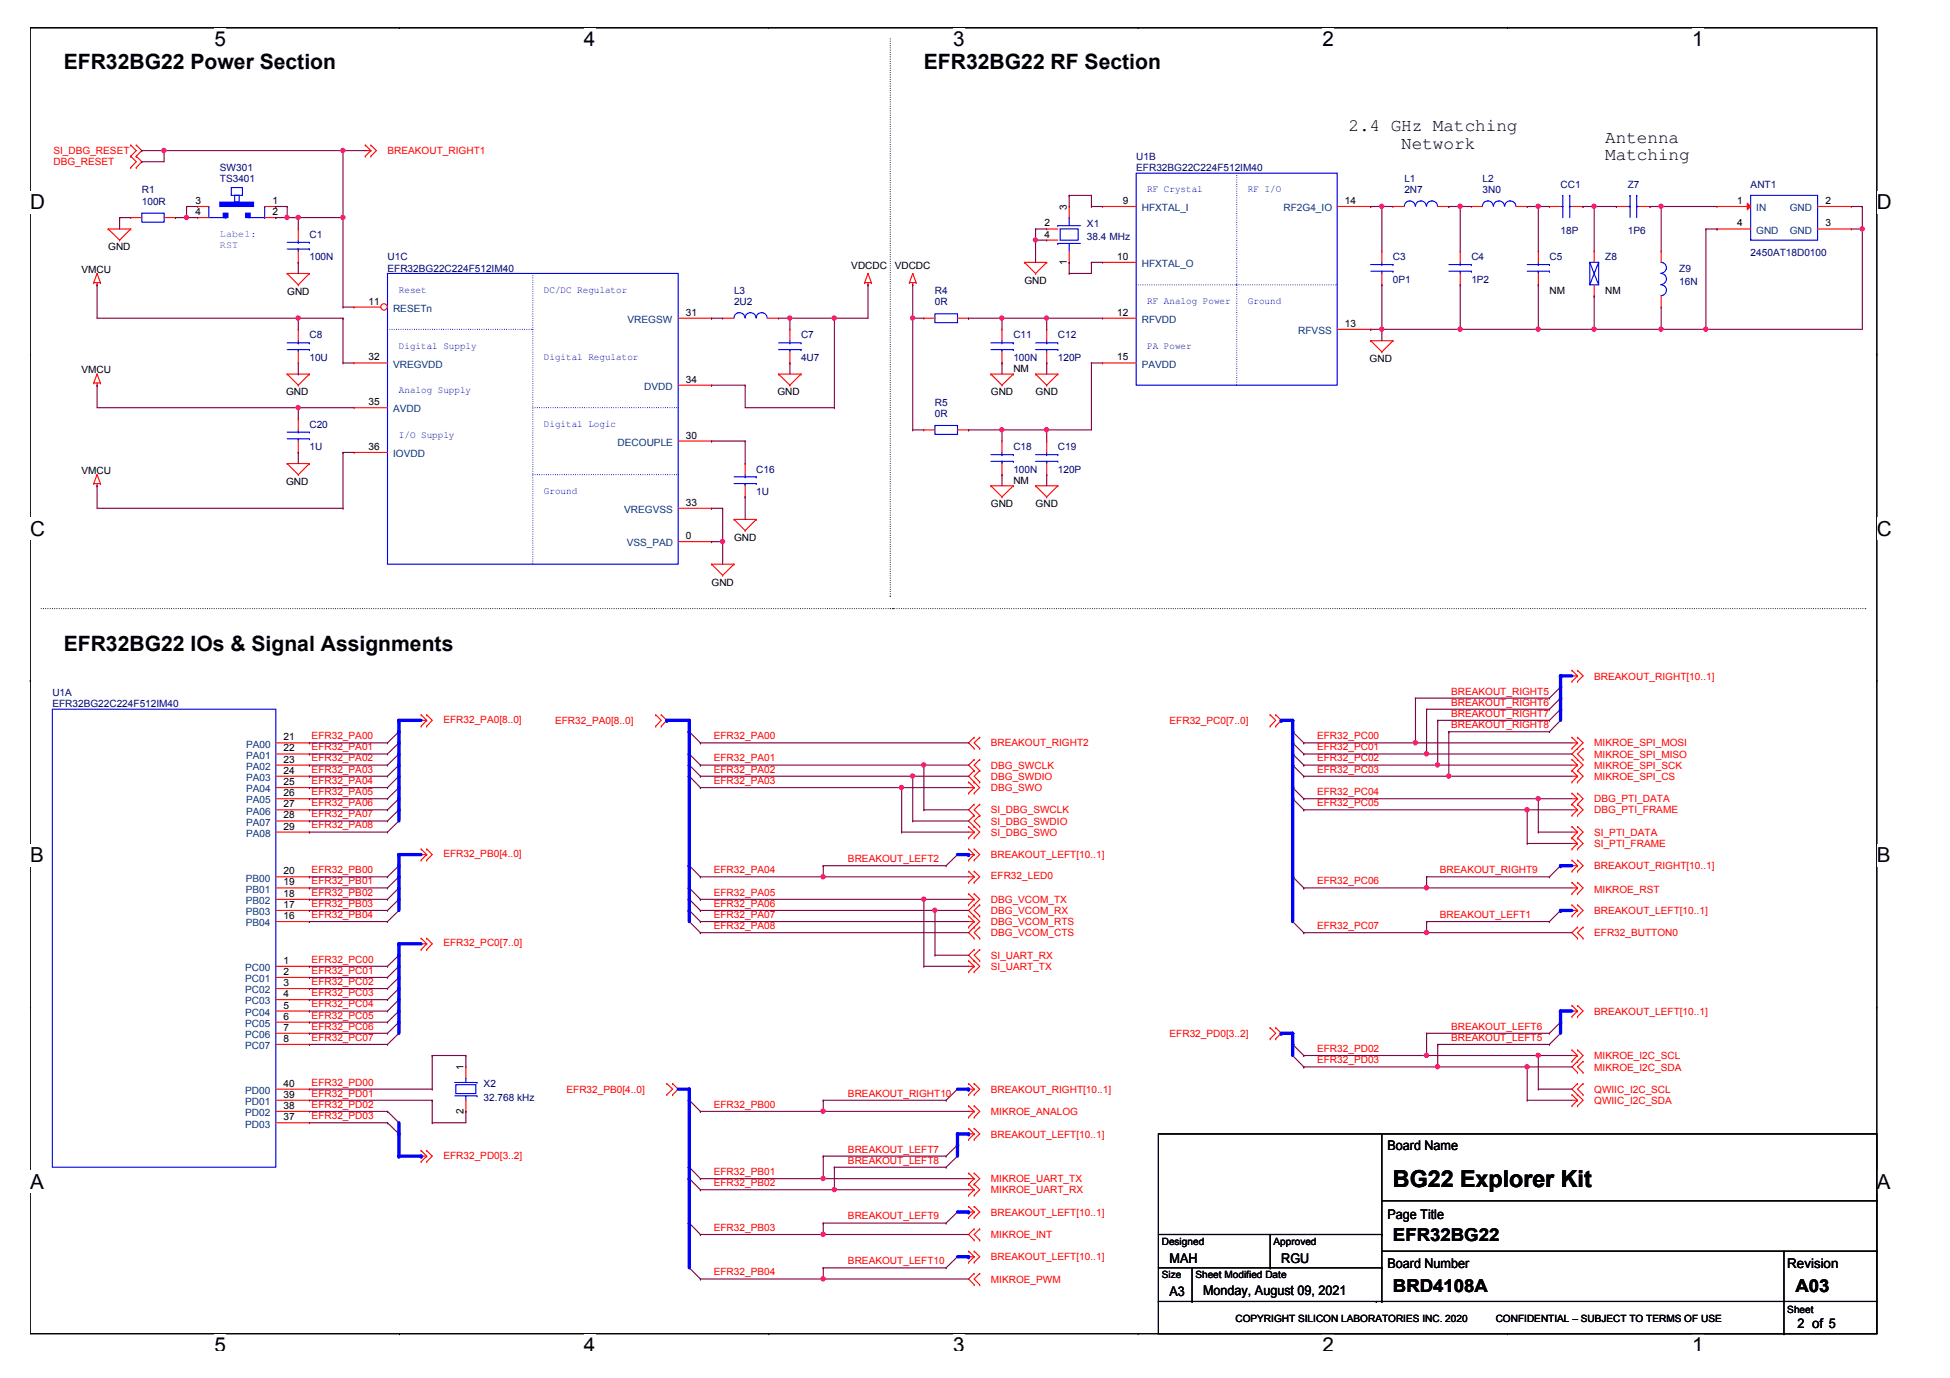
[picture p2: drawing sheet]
<svg xmlns="http://www.w3.org/2000/svg" width="297mm" height="210mm" viewBox="0 0 297 210" stroke-linecap="round" stroke-linejoin="round" font-family="sans-serif">
<defs><g id="words">
<text font-size="3.6" x="212.2" y="180.8">BG22 Explorer Kit</text>
<g font-size="3.2">
<text x="9.7" y="10.6">EFR32BG22 Power Section</text>
<text x="140.7" y="10.6">EFR32BG22 RF Section</text>
<text x="9.7" y="99.1">EFR32BG22 IOs &amp; Signal Assignments</text>
</g>
<g font-size="3.1">
<text x="32.7" y="7">5</text>
<text x="89" y="7">4</text>
<text x="145.2" y="7">3</text>
<text x="201.5" y="7">2</text>
<text x="257.7" y="7">1</text>
<text x="4.6" y="31.9">D</text>
<text x="285.9" y="31.9">D</text>
<text x="4.6" y="81.6">C</text>
<text x="285.9" y="81.6">C</text>
<text x="4.6" y="131.3">B</text>
<text x="285.9" y="131.3">B</text>
<text x="4.6" y="181.1">A</text>
<text x="285.9" y="181.1">A</text>
<text x="32.7" y="206">5</text>
<text x="89" y="206">4</text>
<text x="145.2" y="206">3</text>
<text x="201.5" y="206">2</text>
<text x="257.7" y="206">1</text>
</g>
<g font-size="2.7">
<text x="205.4" y="20">2.4 GHz Matching</text>
<text x="213.5" y="22.7">Network</text>
<text x="244.5" y="21.7">Antenna</text>
<text x="244.5" y="24.4">Matching</text>
<text x="212.2" y="189">EFR32BG22</text>
<text x="212.2" y="196.8">BRD4108A</text>
<text x="273.5" y="196.8">A03</text>
</g>
<g font-size="2">
<text x="211.3" y="175.1">Board Name</text>
<text x="211.3" y="185.7">Page Title</text>
<text x="178.2" y="192.3">MAH</text>
<text x="178.2" y="197.4">A3</text>
<text x="183.3" y="197.2">Monday, August 09, 2021</text>
<text x="195.2" y="192.3">RGU</text>
<text x="211.3" y="193.2">Board Number</text>
<text x="272.3" y="193.2">Revision</text>
<text x="273.8" y="202.4">2 of 5</text>
</g>
<g font-size="1.5" fill="#f00">
<text x="8.1" y="23.5">SI_DBG_RESET</text>
<text x="59" y="23.5">BREAKOUT_RIGHT1</text>
<text x="8.1" y="25.2">DBG_RESET</text>
<text x="221" y="107.5">BREAKOUT_RIGHT6</text>
<text x="221" y="105.8">BREAKOUT_RIGHT5</text>
<text x="242.8" y="103.5">BREAKOUT_RIGHT[10..1]</text>
<text x="47.5" y="112.6">EFR32_PA00</text>
<text x="67.5" y="110.1">EFR32_PA0[8..0]</text>
<text x="84.6" y="110.3">EFR32_PA0[8..0]</text>
<text x="108.7" y="112.6">EFR32_PA00</text>
<text x="150.9" y="113.7">BREAKOUT_RIGHT2</text>
<text x="178.2" y="110.3">EFR32_PC0[7..0]</text>
<text x="200.6" y="112.6">EFR32_PC00</text>
<text x="221" y="109.2">BREAKOUT_RIGHT7</text>
<text x="221" y="110.9">BREAKOUT_RIGHT8</text>
<text x="242.8" y="113.7">MIKROE_SPI_MOSI</text>
<text x="47.5" y="119.4">EFR32_PA04</text>
<text x="47.5" y="117.7">EFR32_PA03</text>
<text x="47.5" y="116">EFR32_PA02</text>
<text x="47.5" y="114.3">EFR32_PA01</text>
<text x="108.7" y="119.4">EFR32_PA03</text>
<text x="108.7" y="117.7">EFR32_PA02</text>
<text x="108.7" y="116">EFR32_PA01</text>
<text x="150.9" y="117.1">DBG_SWCLK</text>
<text x="150.9" y="118.8">DBG_SWDIO</text>
<text x="200.6" y="116">EFR32_PC02</text>
<text x="200.6" y="117.7">EFR32_PC03</text>
<text x="200.6" y="114.3">EFR32_PC01</text>
<text x="242.8" y="118.8">MIKROE_SPI_CS</text>
<text x="242.8" y="115.4">MIKROE_SPI_MISO</text>
<text x="242.8" y="117.1">MIKROE_SPI_SCK</text>
<text x="47.5" y="124.5">EFR32_PA07</text>
<text x="47.5" y="122.8">EFR32_PA06</text>
<text x="47.5" y="121.1">EFR32_PA05</text>
<text x="150.9" y="123.9">SI_DBG_SWCLK</text>
<text x="150.9" y="125.6">SI_DBG_SWDIO</text>
<text x="150.9" y="120.5">DBG_SWO</text>
<text x="200.6" y="122.8">EFR32_PC05</text>
<text x="200.6" y="121.1">EFR32_PC04</text>
<text x="242.8" y="122.2">DBG_PTI_DATA</text>
<text x="242.8" y="123.9">DBG_PTI_FRAME</text>
<text x="47.5" y="126.2">EFR32_PA08</text>
<text x="67.5" y="130.6">EFR32_PB0[4..0]</text>
<text x="129.2" y="131.3">BREAKOUT_LEFT2</text>
<text x="150.9" y="127.3">SI_DBG_SWO</text>
<text x="150.9" y="130.7">BREAKOUT_LEFT[10..1]</text>
<text x="242.8" y="129">SI_PTI_FRAME</text>
<text x="242.8" y="127.3">SI_PTI_DATA</text>
<text x="47.5" y="136.4">EFR32_PB02</text>
<text x="47.5" y="134.7">EFR32_PB01</text>
<text x="47.5" y="133">EFR32_PB00</text>
<text x="108.7" y="133">EFR32_PA04</text>
<text x="108.7" y="136.4">EFR32_PA05</text>
<text x="150.9" y="133.9">EFR32_LED0</text>
<text x="150.9" y="137.5">DBG_VCOM_TX</text>
<text x="200.6" y="134.7">EFR32_PC06</text>
<text x="219.3" y="133">BREAKOUT_RIGHT9</text>
<text x="242.8" y="132.4">BREAKOUT_RIGHT[10..1]</text>
<text x="242.8" y="136">MIKROE_RST</text>
<text x="47.5" y="138.1">EFR32_PB03</text>
<text x="47.5" y="139.8">EFR32_PB04</text>
<text x="108.7" y="139.8">EFR32_PA07</text>
<text x="108.7" y="141.5">EFR32_PA08</text>
<text x="108.7" y="138.1">EFR32_PA06</text>
<text x="150.9" y="139.2">DBG_VCOM_RX</text>
<text x="150.9" y="142.6">DBG_VCOM_CTS</text>
<text x="150.9" y="140.9">DBG_VCOM_RTS</text>
<text x="200.6" y="141.5">EFR32_PC07</text>
<text x="219.3" y="139.8">BREAKOUT_LEFT1</text>
<text x="242.8" y="142.6">EFR32_BUTTON0</text>
<text x="242.8" y="139.2">BREAKOUT_LEFT[10..1]</text>
<text x="47.5" y="148.3">EFR32_PC01</text>
<text x="47.5" y="146.6">EFR32_PC00</text>
<text x="67.5" y="144.1">EFR32_PC0[7..0]</text>
<text x="150.9" y="146">SI_UART_RX</text>
<text x="150.9" y="147.7">SI_UART_TX</text>
<text x="47.5" y="155.2">EFR32_PC05</text>
<text x="47.5" y="153.5">EFR32_PC04</text>
<text x="47.5" y="151.7">EFR32_PC03</text>
<text x="47.5" y="150">EFR32_PC02</text>
<text x="242.8" y="154.6">BREAKOUT_LEFT[10..1]</text>
<text x="47.5" y="158.5">EFR32_PC07</text>
<text x="47.5" y="156.8">EFR32_PC06</text>
<text x="178.2" y="157.9">EFR32_PD0[3..2]</text>
<text x="200.6" y="162">EFR32_PD03</text>
<text x="200.6" y="160.2">EFR32_PD02</text>
<text x="221" y="158.5">BREAKOUT_LEFT5</text>
<text x="221" y="156.8">BREAKOUT_LEFT6</text>
<text x="242.8" y="161.3">MIKROE_I2C_SCL</text>
<text x="47.5" y="167">EFR32_PD01</text>
<text x="47.5" y="165.4">EFR32_PD00</text>
<text x="86.3" y="166.5">EFR32_PB0[4..0]</text>
<text x="129.2" y="167">BREAKOUT_RIGHT10</text>
<text x="150.9" y="166.5">BREAKOUT_RIGHT[10..1]</text>
<text x="242.8" y="163.1">MIKROE_I2C_SDA</text>
<text x="242.8" y="166.5">QWIIC_I2C_SCL</text>
<text x="47.5" y="170.5">EFR32_PD03</text>
<text x="47.5" y="168.7">EFR32_PD02</text>
<text x="108.7" y="168.7">EFR32_PB00</text>
<text x="150.9" y="173.3">BREAKOUT_LEFT[10..1]</text>
<text x="150.9" y="169.8">MIKROE_ANALOG</text>
<text x="242.8" y="168.1">QWIIC_I2C_SDA</text>
<text x="67.5" y="176.5">EFR32_PD0[3..2]</text>
<text x="108.7" y="179">EFR32_PB01</text>
<text x="129.2" y="177.2">BREAKOUT_LEFT8</text>
<text x="129.2" y="175.6">BREAKOUT_LEFT7</text>
<text x="108.7" y="180.7">EFR32_PB02</text>
<text x="129.2" y="185.8">BREAKOUT_LEFT9</text>
<text x="150.9" y="180.1">MIKROE_UART_TX</text>
<text x="150.9" y="181.8">MIKROE_UART_RX</text>
<text x="150.9" y="185.2">BREAKOUT_LEFT[10..1]</text>
<text x="108.7" y="187.5">EFR32_PB03</text>
<text x="150.9" y="188.6">MIKROE_INT</text>
<text x="150.9" y="192">BREAKOUT_LEFT[10..1]</text>
<text x="108.7" y="194.3">EFR32_PB04</text>
<text x="129.2" y="192.6">BREAKOUT_LEFT10</text>
<text x="150.9" y="195.4">MIKROE_PWM</text>
</g>
<g font-size="1.5" fill="#000080">
<text x="21.6" y="29.5">R1</text>
<text x="33.5" y="26">SW301</text>
<text x="33.5" y="27.8">TS3401</text>
<text x="173.1" y="24.3">U1B</text>
<text x="173.1" y="26">EFR32BG22C224F512IM40</text>
<text x="213.9" y="27.8">L1</text>
<text x="213.9" y="29.5">2N7</text>
<text x="225.8" y="27.8">L2</text>
<text x="225.8" y="29.5">3N0</text>
<text x="237.7" y="28.6">CC1</text>
<text x="248" y="28.6">Z7</text>
<text x="266.7" y="28.6">ANT1</text>
<text x="21.6" y="31.2">100R</text>
<text x="165.6" y="34.5">X1</text>
<text x="237.7" y="35.6">18P</text>
<text x="248" y="35.6">1P6</text>
<text x="47.1" y="36.3">C1</text>
<text x="47.1" y="39.7">100N</text>
<text x="59" y="39.7">U1C</text>
<text x="59" y="41.4">EFR32BG22C224F512IM40</text>
<text x="165.6" y="36.6">38.4 MHz</text>
<text x="212.2" y="39.7">C3</text>
<text x="224.1" y="39.7">C4</text>
<text x="236" y="39.7">C5</text>
<text x="244.5" y="39.7">Z8</text>
<text x="255.8" y="41.4">Z9</text>
<text x="266.7" y="39">2450AT18D0100</text>
<text x="111.8" y="44.8">L3</text>
<text x="111.8" y="46.5">2U2</text>
<text x="142.4" y="44.8">R4</text>
<text x="142.4" y="46.5">0R</text>
<text x="212.2" y="43.1">0P1</text>
<text x="224.1" y="43.1">1P2</text>
<text x="255.8" y="43.4">16N</text>
<text x="47.1" y="51.6">C8</text>
<text x="122" y="51.6">C7</text>
<text x="154.4" y="51.6">C11</text>
<text x="161.1" y="51.6">C12</text>
<text x="47.1" y="55">10U</text>
<text x="122" y="55">4U7</text>
<text x="154.4" y="55">100N</text>
<text x="161.1" y="55">120P</text>
<text x="47.1" y="65.2">C20</text>
<text x="142.4" y="61.8">R5</text>
<text x="142.4" y="63.5">0R</text>
<text x="47.1" y="68.6">1U</text>
<text x="154.4" y="68.6">C18</text>
<text x="161.1" y="68.6">C19</text>
<text x="115.2" y="72">C16</text>
<text x="115.2" y="75.4">1U</text>
<text x="154.4" y="72">100N</text>
<text x="161.1" y="72">120P</text>
<text x="8" y="106">U1A</text>
<text x="8" y="107.7">EFR32BG22C224F512IM40</text>
<text x="73.7" y="165.6">X2</text>
<text x="73.7" y="167.6">32.768 kHz</text>
</g>
<g font-size="1.5" fill="#00f">
<text x="174.8" y="29.3">RF Crystal</text>
<text x="190.1" y="29.3">RF I/O</text>
<text x="60.8" y="44.6">Reset</text>
<text x="82.9" y="44.6">DC/DC Regulator</text>
<text x="174.8" y="46.3">RF Analog Power</text>
<text x="190.1" y="46.3">Ground</text>
<text x="60.8" y="53.1">Digital Supply</text>
<text x="174.8" y="53.1">PA Power</text>
<text x="60.8" y="59.9">Analog Supply</text>
<text x="82.9" y="54.8">Digital Regulator</text>
<text x="82.9" y="65">Digital Logic</text>
<text x="60.8" y="66.7">I/O Supply</text>
<text x="82.9" y="75.2">Ground</text>
</g>
<g font-size="1.5">
<text x="29.8" y="31.1">3</text>
<text x="29.8" y="32.8">4</text>
<text x="41.5" y="31.1">1</text>
<text x="41.5" y="32.8">2</text>
<text x="159.1" y="34.5">2</text>
<text x="162.5" y="32" transform="rotate(-90 162.5 32)">3</text>
<text x="171" y="31.1">9</text>
<text x="204.9" y="31.1">14</text>
<text x="264.6" y="31.1">1</text>
<text x="264.6" y="34.5">4</text>
<text x="278.1" y="31.1">2</text>
<text x="278.1" y="34.5">3</text>
<text x="12.4" y="41.5">VMCU</text>
<text x="16.5" y="38.1">GND</text>
<text x="129.7" y="41">VDCDC</text>
<text x="136.3" y="41">VDCDC</text>
<text x="159.1" y="36.2">4</text>
<text x="162.5" y="40.3" transform="rotate(-90 162.5 40.3)">1</text>
<text x="170.2" y="39.6">10</text>
<text x="43.7" y="45">GND</text>
<text x="56.1" y="46.4">11</text>
<text x="156.1" y="43.2">GND</text>
<text x="236" y="44.8">NM</text>
<text x="244.5" y="44.8">NM</text>
<text x="104.5" y="48.1">31</text>
<text x="170.2" y="48.1">12</text>
<text x="204.9" y="49.8">13</text>
<text x="12.4" y="56.9">VMCU</text>
<text x="56.1" y="54.9">32</text>
<text x="104.5" y="58.3">34</text>
<text x="154.4" y="56.7">NM</text>
<text x="170.2" y="54.9">15</text>
<text x="208.6" y="55.2">GND</text>
<text x="43.6" y="60.2">GND</text>
<text x="56.1" y="61.7">35</text>
<text x="118.4" y="60.2">GND</text>
<text x="150.9" y="60.2">GND</text>
<text x="157.7" y="60.2">GND</text>
<text x="56.1" y="68.5">36</text>
<text x="104.5" y="66.8">30</text>
<text x="12.4" y="72.2">VMCU</text>
<text x="43.6" y="73.9">GND</text>
<text x="104.5" y="77">33</text>
<text x="150.9" y="77.3">GND</text>
<text x="154.4" y="73.7">NM</text>
<text x="157.7" y="77.3">GND</text>
<text x="104.5" y="82.1">0</text>
<text x="111.8" y="82.4">GND</text>
<text x="108.4" y="89.2">GND</text>
<text x="43.2" y="112.8">21</text>
<text x="43.2" y="114.5">22</text>
<text x="43.2" y="116.2">23</text>
<text x="43.2" y="117.9">24</text>
<text x="43.2" y="119.6">25</text>
<text x="43.2" y="121.3">26</text>
<text x="43.2" y="123">27</text>
<text x="43.2" y="124.7">28</text>
<text x="43.2" y="126.4">29</text>
<text x="43.2" y="133.2">20</text>
<text x="43.2" y="134.9">19</text>
<text x="43.2" y="136.6">18</text>
<text x="43.2" y="138.3">17</text>
<text x="43.2" y="140">16</text>
<text x="43.2" y="146.8">1</text>
<text x="43.2" y="148.5">2</text>
<text x="43.2" y="150.2">3</text>
<text x="43.2" y="151.9">4</text>
<text x="43.2" y="153.6">5</text>
<text x="43.2" y="155.3">6</text>
<text x="43.2" y="157">7</text>
<text x="43.2" y="158.7">8</text>
<text x="43.2" y="165.5">40</text>
<text x="43.2" y="167.2">39</text>
<text x="70.6" y="163" transform="rotate(-90 70.6 163)">1</text>
<text x="43.2" y="168.9">38</text>
<text x="43.2" y="170.6">37</text>
<text x="70.6" y="169.6" transform="rotate(-90 70.6 169.6)">2</text>
<text x="177" y="189.6">Designed</text>
<text x="194" y="189.6">Approved</text>
<text x="177" y="194.7">Size</text>
<text x="182.1" y="194.7">Sheet Modified Date</text>
<text x="188.2" y="201.3">COPYRIGHT SILICON LABORATORIES INC. 2020</text>
<text x="227.8" y="201.3">CONFIDENTIAL – SUBJECT TO TERMS OF USE</text>
<text x="272.3" y="200">Sheet</text>
</g>
<g font-size="1.5" fill="#004080">
<text x="173.9" y="32.2">HFXTAL_I</text>
<text x="195.5" y="32.2">RF2G4_IO</text>
<text x="267.5" y="32.2">IN</text>
<text x="267.5" y="35.6">GND</text>
<text x="272.6" y="32.2">GND</text>
<text x="272.6" y="35.6">GND</text>
<text x="173.9" y="40.7">HFXTAL_O</text>
<text x="59.9" y="47.5">RESETn</text>
<text x="95.6" y="49.2">VREGSW</text>
<text x="173.9" y="49.2">RFVDD</text>
<text x="197.8" y="50.9">RFVSS</text>
<text x="59.9" y="56">VREGVDD</text>
<text x="98.1" y="59.4">DVDD</text>
<text x="173.9" y="56">PAVDD</text>
<text x="59.9" y="62.8">AVDD</text>
<text x="59.9" y="69.6">IOVDD</text>
<text x="94.1" y="67.9">DECOUPLE</text>
<text x="95.1" y="78.1">VREGVSS</text>
<text x="95.5" y="83.2">VSS_PAD</text>
<text x="37.5" y="113.9">PA00</text>
<text x="37.5" y="115.6">PA01</text>
<text x="37.5" y="117.3">PA02</text>
<text x="37.5" y="119">PA03</text>
<text x="37.5" y="120.7">PA04</text>
<text x="37.5" y="122.4">PA05</text>
<text x="37.5" y="124.1">PA06</text>
<text x="37.5" y="125.8">PA07</text>
<text x="37.5" y="127.5">PA08</text>
<text x="37.4" y="134.3">PB00</text>
<text x="37.4" y="136">PB01</text>
<text x="37.4" y="137.7">PB02</text>
<text x="37.4" y="139.4">PB03</text>
<text x="37.4" y="141.1">PB04</text>
<text x="37.4" y="147.9">PC00</text>
<text x="37.4" y="149.6">PC01</text>
<text x="37.4" y="151.3">PC02</text>
<text x="37.4" y="153">PC03</text>
<text x="37.4" y="154.7">PC04</text>
<text x="37.4" y="156.4">PC05</text>
<text x="37.4" y="158.1">PC06</text>
<text x="37.4" y="159.8">PC07</text>
<text x="37.4" y="166.6">PD00</text>
<text x="37.4" y="168.3">PD01</text>
<text x="37.4" y="170">PD02</text>
<text x="37.4" y="171.7">PD03</text>
</g>
<g font-size="1.5" fill="#0080ff">
<text x="33.5" y="36.1">Label:</text>
<text x="33.5" y="37.8">RST</text>
</g>
</g></defs>
<path d="M4.6 4.2h281.3v199h-281.3z" fill="none" stroke="#000" stroke-width=".17"/>
<g fill="#fff">
<path d="M32.7 4.2h1.7v3.5h-1.7z"/>
<path d="M32.7 203.2h1.7v2.5h-1.7z"/>
</g>
<path d="M60.8 4.2h.1M60.8 203.2h.1" fill="none" stroke="#000" stroke-width=".17"/>
<g fill="#fff">
<path d="M89 4.2h1.7v3.5h-1.7z"/>
<path d="M89 203.2h1.7v2.5h-1.7z"/>
</g>
<path d="M117.1 4.2h.1M117.1 203.2h.1" fill="none" stroke="#000" stroke-width=".17"/>
<g fill="#fff">
<path d="M145.2 4.2h1.8v3.5h-1.8z"/>
<path d="M145.2 203.2h1.8v2.5h-1.8z"/>
</g>
<path d="M173.4 4.2h.1M173.4 203.2h.1" fill="none" stroke="#000" stroke-width=".17"/>
<g fill="#fff">
<path d="M201.5 4.2h1.7v3.5h-1.7z"/>
<path d="M201.5 203.2h1.7v2.5h-1.7z"/>
</g>
<path d="M229.6 4.2h.1M229.6 203.2h.1" fill="none" stroke="#000" stroke-width=".17"/>
<g fill="#fff">
<path d="M257.7 4.2h1.8v3.5h-1.8z"/>
<path d="M257.7 203.2h1.8v2.5h-1.8z"/>
<path d="M4.6 29.1h2.2v3.5h-2.2z"/>
<path d="M285.9 29.1h2.2v3.5h-2.2z"/>
<path d="M4.6 78.8h2.2v3.5h-2.2z"/>
<path d="M285.9 78.8h2.2v3.5h-2.2z"/>
</g>
<path d="M4.6 53.9h.1M285.9 53.9h.1" fill="none" stroke="#000" stroke-width=".17"/>
<g fill="#fff">
<path d="M4.6 128.5h2.1v3.5h-2.1z"/>
<path d="M285.9 128.5h2.1v3.5h-2.1z"/>
</g>
<path d="M4.6 103.7h.1M285.9 103.7h.1" fill="none" stroke="#000" stroke-width=".17"/>
<path d="M4.6 103.7h.1M285.9 103.7h.1" fill="none" stroke="#000" stroke-width=".15"/>
<g fill="#fff">
<path d="M4.6 178.3h2.1v3.4h-2.1z"/>
<path d="M285.9 178.3h2.1v3.4h-2.1z"/>
</g>
<g fill="none" stroke="#000" stroke-width=".17">
<path d="M4.6 153.4h.1M285.9 153.4h.1M176.5 172.7h109.4v30.5h-109.4zM210.5 172.7v25.5M176.5 198.2h.1M176.5 198.2h109.4M176.5 193.1h34M176.5 188h34M181.6 198.2h.1M181.6 193.1v5.1M193.5 193.1h.1M193.5 188v5.1"/>
<path d="M209.6 198.2h.1M210.5 198.2h.1M210.5 193.1h.1M210.5 188h.1M210.5 182.9h75.4M210.5 190.6h75.4M271.8 190.6v12.6M285.9 182.9h.1M285.9 190.6h.1M271.8 203.2h.1"/>
</g>
<path d="M135.6 5.9v84.9M6.3 92.7h129.8M135.6 92.7h148.6M135.6 90.8h.1M136.1 92.7h.1M284.2 92.7h.1" fill="none" stroke="#000" stroke-width=".17" stroke-dasharray="0 .3"/>
<g fill="none" stroke="#f00" stroke-width=".17">
<path d="M16.5 34.9h.1M16.5 34.9h3.4M16.5 34.9l1.7 1.7M18.2 36.6h.1M19.9 34.9h.1M19.9 23.8h.1M19.9 25.5h.1M19.9 22.1h.1M19.9 34.9l-1.7 1.7M19.9 23.8l.9 .8-.9 .9M19.9 22.1l.9 .8-.9 .9M20.8 23.8h.1"/>
<path d="M20.8 25.5h.1M20.8 22.1h.1M20.8 23.8l.8 .8-.8 .9M20.8 22.1l.8 .8-.8 .9M55.6 22.1h.1M55.6 23.8h.1M55.6 22.1l.9 .8M55.6 22.9h.9M56.5 22.1h.1M56.5 23.8h.1M56.5 22.9h.1M56.5 22.1l.8 .8-.8 .9"/>
<path d="M56.5 22.9l-.9 .9M156.1 40h.1M156.1 40h3.3M156.1 40l1.6 1.7M159.4 40h.1M159.4 40l-1.7 1.7M14.3 43.1h.1M14.3 58.3h.1M14.3 43.1h1M14.3 58.3h1M14.8 43.4h.1M14.8 41.7h.1"/>
<path d="M14.8 58.7h.1M14.8 57h.1M14.8 43.1v.3M14.8 58.3v.4M14.8 41.7l-.5 1.4M14.8 41.7l.5 1.4M14.8 57l-.5 1.3M14.8 57l.5 1.3M15.3 43.1h.1M15.3 58.3h.1M43.7 57h.1M43.7 41.7h.1"/>
<path d="M43.7 57h3.4M43.7 57l1.7 1.7M43.7 41.7h3.4M43.7 41.7l1.7 1.7M45.4 58.7h.1M45.4 43.4h.1M47.1 57h.1M47.1 41.7h.1M47.1 57l-1.7 1.7M47.1 41.7l-1.7 1.7M118.6 57h.1M118.6 57h3.4"/>
<path d="M118.6 57l1.7 1.7M120.3 58.7h.1M120.3 50.2h.1M120.3 55.3h.1M120.3 50.2v1.7M120.3 53.6v1.7M122 57h.1M122 57l-1.7 1.7M131.7 43.1h.1M131.7 43.1h1M132.2 43.4h.1M132.2 41.7h.1"/>
<path d="M132.2 43.1v.3M132.2 41.7l-.5 1.4M132.2 41.7l.5 1.4M132.7 43.1h.1M138.5 43.1h.1M138.5 43.1h1M139 43.4h.1M139 41.7h.1M139 43.1v.3M139 41.7l-.5 1.4M139 41.7l.5 1.4M139.5 43.1h.1"/>
<path d="M150.9 57h.1M150.9 57h3.5M150.9 57l1.7 1.7M152.6 58.7h.1M154.4 57h.1M154.4 57l-1.8 1.7M157.7 41.7h.1M157.7 57h.1M157.7 57h3.4M157.7 57l1.7 1.7M159.4 58.7h.1M161.1 57h.1"/>
<path d="M161.1 57l-1.7 1.7M208.8 51.9h.1M208.8 51.9h3.4M208.8 51.9l1.7 1.7M210.5 53.6h.1M212.2 51.9h.1M212.2 51.9l-1.7 1.7M14.3 73.7h.1M14.3 73.7h1M14.8 74h.1M14.8 72.3h.1M14.8 73.7v.3"/>
<path d="M14.8 72.3l-.5 1.4M14.8 72.3l.5 1.4M15.3 73.7h.1M43.7 70.6h.1M43.7 70.6h3.4M43.7 70.6l1.7 1.7M45.4 72.3h.1M47.1 70.6h.1M47.1 70.6l-1.7 1.7M111.8 79.1h.1M111.8 79.1h3.4M111.8 79.1l1.7 1.7"/>
<path d="M115.2 79.1h.1M115.2 79.1l-1.7 1.7M150.9 74h.1M150.9 74h3.5M150.9 74l1.7 1.7M152.6 75.7h.1M154.4 74h.1M154.4 74l-1.8 1.7M157.7 74h.1M157.7 74h3.4M157.7 74l1.7 1.7M159.4 75.7h.1"/>
<path d="M161.1 74h.1M161.1 74l-1.7 1.7M108.4 85.9h.1M108.4 85.9h3.4M108.4 85.9l1.7 1.7M110.1 87.6h.1M111.8 85.9h.1M111.8 85.9l-1.7 1.7M113.5 80.8h.1M64.1 108.9h.1M64.1 110.6h.1M64.1 108.9l.9 .8"/>
<path d="M64.1 109.7h.9M65 108.9h.1M65 110.6h.1M65 109.7h.1M65 108.9l.8 .8-.8 .9M65 109.7l-.9 .9M99.9 108.9h.1M99.9 110.6h.1M99.9 108.9l.8 .8-.8 .9M100.7 108.9h.1M100.7 110.6h.1M100.7 108.9l.9 .8-.9 .9"/>
<path d="M147.5 119.1h.1M147.5 119.1l.9 .9M147.5 120h.9M148.4 117.4h.1M148.4 115.7h.1M148.4 119.1h.1M148.4 120h.1M148.4 114h.1M148.4 112.3h.1M148.4 115.7l-.9 .8 .9 .9M148.4 117.4l-.9 .8 .9 .9M148.4 119.1l.8 .9-.8 .8"/>
<path d="M148.4 120l-.9 .8M148.4 112.3l-.9 .9 .9 .8M149.2 117.4h.1M149.2 115.7h.1M149.2 119.1h.1M149.2 114h.1M149.2 112.3h.1M149.2 115.7l-.8 .8 .8 .9M149.2 117.4l-.8 .8 .8 .9M149.2 112.3l-.8 .9 .8 .8M193.5 108.9h.1M193.5 110.6h.1"/>
<path d="M193.5 108.9l.8 .8-.8 .9M194.3 108.9h.1M194.3 110.6h.1M194.3 108.9l.9 .8-.9 .9M239.5 117.4h.1M239.5 119.1h.1M239.5 112.3h.1M239.5 114h.1M239.5 115.7h.1M239.5 102.1h.1M239.5 103.8h.1M239.5 117.4l.8 .8"/>
<path d="M239.5 118.2h.8M239.5 112.3l.8 .9M239.5 113.2h.8M239.5 115.7l.8 .8M239.5 116.5h.8M239.5 102.1l.8 .9M239.5 103h.8M240.3 117.4h.1M240.3 119.1h.1M240.3 118.2h.1M240.3 115.7h.1M240.3 114h.1"/>
<path d="M240.3 112.3h.1M240.3 113.2h.1M240.3 116.5h.1M240.3 102.1h.1M240.3 103.8h.1M240.3 103h.1M240.3 117.4l.8 .8-.8 .9M240.3 118.2l-.8 .9M240.3 112.3l.8 .9-1.6 1.6 1.6 1.7-.8 .9M240.3 113.2l-.8 .8M240.3 116.5l-.8 .9M240.3 102.1l.8 .9-.8 .8"/>
<path d="M240.3 103l-.8 .8M241.1 115.7h.1M241.1 114h.1M241.1 114l-.8 .8 .8 .9M64.1 129.3h.1M64.1 131h.1M64.1 129.3l.9 .9M64.1 130.2h.9M65 129.3h.1M65 131h.1M65 130.2h.1M65 129.3l.8 .9-.8 .8"/>
<path d="M65 130.2l-.9 .8M147.5 120.8h.1M147.5 125.9h.1M147.5 127.6h.1M147.5 132.7h.1M147.5 134.4h.1M147.5 129.3h.1M147.5 131h.1M147.5 136.1h.1M147.5 137.8h.1M147.5 139.5h.1M147.5 126.7h.9"/>
<path d="M147.5 130.2h.9M147.5 125.9l.9 .8M147.5 132.7l.9 .9M147.5 133.6h.9M147.5 129.3l.9 .9M147.5 136.1l.9 .9M147.5 137h.9M147.5 139.5l.9 .9M148.4 124.2h.1M148.4 122.5h.1M148.4 125.9h.1M148.4 120.8h.1"/>
<path d="M148.4 127.6h.1M148.4 126.7h.1M148.4 132.7h.1M148.4 134.4h.1M148.4 133.6h.1M148.4 129.3h.1M148.4 131h.1M148.4 130.2h.1M148.4 139.5h.1M148.4 137.8h.1M148.4 136.1h.1M148.4 137h.1"/>
<path d="M148.4 122.5l-.9 .9 .9 .8M148.4 124.2l-.9 .9 1.7 1.6-.8 .9M148.4 126.7l-.9 .9M148.4 132.7l.8 .9-.8 .8M148.4 133.6l-.9 .8M148.4 129.3l.8 .9-.8 .8M148.4 130.2l-.9 .8M148.4 136.1l.8 .9-1.7 1.7 1.7 1.7-1.7 1.7 .9 .8M148.4 137l-.9 .8M149.2 124.2h.1M149.2 122.5h.1M149.2 125.9h.1"/>
<path d="M149.2 139.5h.1M149.2 137.8h.1M149.2 122.5l-.8 .9 .8 .8M149.2 124.2l-.8 .9 .8 .8M149.2 137.8l-.8 .9 .8 .8M239.5 120.8h.1M239.5 122.5h.1M239.5 124.2h.1M239.5 127.6h.1M239.5 129.3h.1M239.5 125.9h.1M239.5 137.8h.1"/>
<path d="M239.5 139.5h.1M239.5 131h.1M239.5 132.7h.1M239.5 134.4h.1M239.5 136.1h.1M239.5 120.8l.8 .9M239.5 121.7h.8M239.5 122.5l.8 .9M239.5 123.4h.8M239.5 127.6l.8 .9M239.5 128.5h.8M239.5 125.9l.8 .8"/>
<path d="M239.5 126.7h.8M239.5 137.8l.8 .9M239.5 138.7h.8M239.5 131l.8 .9M239.5 131.9h.8M239.5 134.4l.8 .9M239.5 135.3h.8M240.3 120.8h.1M240.3 122.5h.1M240.3 121.7h.1M240.3 124.2h.1M240.3 123.4h.1"/>
<path d="M240.3 127.6h.1M240.3 129.3h.1M240.3 128.5h.1M240.3 125.9h.1M240.3 126.7h.1M240.3 137.8h.1M240.3 139.5h.1M240.3 138.7h.1M240.3 131h.1M240.3 132.7h.1M240.3 131.9h.1M240.3 134.4h.1"/>
<path d="M240.3 136.1h.1M240.3 135.3h.1M240.3 120.8l.8 .9-.8 .8M240.3 121.7l-.8 .8M240.3 122.5l.8 .9-.8 .8M240.3 123.4l-.8 .8M240.3 127.6l.8 .9-.8 .8M240.3 128.5l-.8 .8M240.3 125.9l.8 .8-.8 .9M240.3 126.7l-.8 .9M240.3 137.8l.8 .9-.8 .8M240.3 138.7l-.8 .8"/>
<path d="M240.3 131l.8 .9-.8 .8M240.3 131.9l-.8 .8M240.3 134.4l.8 .9-.8 .8M240.3 135.3l-.8 .8M64.1 142.9h.1M64.1 144.7h.1M64.1 142.9l.9 .9M64.1 143.8h.9M65 142.9h.1M65 144.7h.1M65 143.8h.1M65 142.9l.8 .9-.8 .9"/>
<path d="M65 143.8l-.9 .9M147.5 141.2h.1M147.5 146.3h.1M147.5 148h.1M147.5 140.4h.9M147.5 146.3l.9 .9M147.5 147.2h.9M148.4 142.9h.1M148.4 141.2h.1M148.4 146.3h.1M148.4 144.7h.1M148.4 140.4h.1"/>
<path d="M148.4 148h.1M148.4 147.2h.1M148.4 144.7l-.9 .8 1.7 1.7-.8 .8M148.4 140.4l-.9 .8M148.4 147.2l-.9 .8M149.2 142.9h.1M149.2 141.2h.1M149.2 146.3h.1M149.2 144.7h.1M149.2 141.2l-.8 .9 .8 .8M149.2 144.7l-.8 .8 .8 .8M193.5 156.5h.1"/>
<path d="M193.5 158.2h.1M193.5 156.5l.8 .9-.8 .8M194.3 156.5h.1M194.3 158.2h.1M194.3 156.5l.9 .9-.9 .8M239.5 153.2h.1M239.5 154.9h.1M239.5 159.9h.1M239.5 153.2l.8 .8M239.5 154h.8M239.5 159.9l.8 .9M240.3 142.9h.1"/>
<path d="M240.3 141.2h.1M240.3 153.2h.1M240.3 154.9h.1M240.3 154h.1M240.3 159.9h.1M240.3 141.2l-.8 .9 .8 .8M240.3 153.2l.8 .8-.8 .9M240.3 154l-.8 .9M240.3 159.9l.8 .9-.8 .9M241.1 142.9h.1M241.1 141.2h.1M241.1 141.2l-.8 .9 .8 .8"/>
<path d="M64.1 175.3h.1M64.1 177h.1M64.1 175.3l.9 .8M64.1 176.1h.9M65 175.3h.1M65 177h.1M65 176.1h.1M65 175.3l.8 .8-.8 .9M65 176.1l-.9 .9M101.6 165.1h.1M101.6 166.8h.1M101.6 165.1l.9 .8-.9 .9"/>
<path d="M102.5 165.1h.1M102.5 166.8h.1M102.5 165.1l.8 .8-.8 .9M147.5 165.1h.1M147.5 166.8h.1M147.5 171.9h.1M147.5 173.6h.1M147.5 178.7h.1M147.5 168.4h.1M147.5 170.2h.1M147.5 165.1l.9 .8M147.5 165.9h.9"/>
<path d="M147.5 171.9l.9 .8M147.5 172.7h.9M147.5 178.7l.9 .8M147.5 179.5h.9M147.5 168.4l.9 .9M147.5 169.3h.9M148.4 165.1h.1M148.4 166.8h.1M148.4 165.9h.1M148.4 171.9h.1M148.4 173.6h.1M148.4 172.7h.1"/>
<path d="M148.4 178.7h.1M148.4 179.5h.1M148.4 168.4h.1M148.4 170.2h.1M148.4 169.3h.1M148.4 165.1l.8 .8-.8 .9M148.4 165.9l-.9 .9M148.4 171.9l.8 .8-.8 .9M148.4 172.7l-.9 .9M148.4 178.7l.8 .8-.8 .9M148.4 179.5l-.9 .9M148.4 168.4l.8 .9-.8 .9"/>
<path d="M148.4 169.3l-.9 .9M239.5 166.8h.1M239.5 168.4h.1M239.5 161.7h.1M239.5 166.8l.8 .8M239.5 167.6h.8M239.5 160.8h.8M240.3 163.4h.1M240.3 161.7h.1M240.3 166.8h.1M240.3 165.1h.1M240.3 168.4h.1"/>
<path d="M240.3 167.6h.1M240.3 160.8h.1M240.3 161.7l-.8 .8 .8 .9M240.3 165.1l-.8 .8 1.6 1.7-.8 .8M240.3 167.6l-.8 .8M240.3 160.8l-.8 .9M241.1 163.4h.1M241.1 161.7h.1M241.1 166.8h.1M241.1 165.1h.1M241.1 161.7l-.8 .8 .8 .9M241.1 165.1l-.8 .8 .8 .9"/>
<path d="M147.5 180.4h.1M147.5 182.1h.1M147.5 183.8h.1M147.5 185.5h.1M147.5 190.6h.1M147.5 192.3h.1M147.5 180.4l.9 .8M147.5 181.2h.9M147.5 183.8l.9 .8M147.5 184.6h.9M147.5 190.6l.9 .8M147.5 191.4h.9"/>
<path d="M148.4 188.9h.1M148.4 187.2h.1M148.4 180.4h.1M148.4 182.1h.1M148.4 181.2h.1M148.4 183.8h.1M148.4 185.5h.1M148.4 184.6h.1M148.4 195.7h.1M148.4 194h.1M148.4 190.6h.1M148.4 192.3h.1"/>
<path d="M148.4 191.4h.1M148.4 187.2l-.9 .8 .9 .9M148.4 180.4l.8 .8-.8 .9M148.4 181.2l-.9 .9M148.4 183.8l.8 .8-.8 .9M148.4 184.6l-.9 .9M148.4 194l-.9 .8 .9 .9M148.4 190.6l.8 .8-.8 .9M148.4 191.4l-.9 .9M149.2 188.9h.1M149.2 187.2h.1M149.2 195.7h.1"/>
<path d="M149.2 194h.1M149.2 187.2l-.8 .8 .8 .9M149.2 194l-.8 .8 .8 .9"/>
</g>
<g fill="none" stroke="#800040" stroke-width=".17">
<path d="M59 113.2h.1M59 114.8h.1M59 116.5h.1M59 118.2h.1M59 120h.1M60.8 111.5l-1.8 1.7M60.8 113.2l-1.8 1.6M60.8 114.8l-1.8 1.7M60.8 116.5l-1.8 1.7M60.8 118.2l-1.8 1.8M60.8 120l-1.8 1.7M105 111.5l1.7 1.7"/>
<path d="M105 114.8l1.7 1.7M105 116.5l1.7 1.7M105 118.2l1.7 1.8M106.7 113.2h.1M106.7 116.5h.1M106.7 118.2h.1M106.7 120h.1M196.9 114.8l1.7 1.7M196.9 116.5l1.7 1.7M196.9 111.5l1.7 1.7M196.9 113.2l1.7 1.6M196.9 120l1.7 1.7"/>
<path d="M198.6 116.5h.1M198.6 118.2h.1M198.6 113.2h.1M198.6 114.8h.1M236 109.7h.1M236 108h.1M236 106.3h.1M236 111.5h.1M237.7 108l-1.7 1.7M237.7 106.3l-1.7 1.7M237.7 104.6l-1.7 1.7M237.7 109.7l-1.7 1.8"/>
<path d="M59 121.7h.1M59 123.4h.1M59 125.1h.1M59 126.7h.1M59 133.6h.1M59 135.3h.1M59 137h.1M59 138.7h.1M60.8 121.7l-1.8 1.7M60.8 123.4l-1.8 1.7M60.8 125.1l-1.8 1.6M60.8 131.9l-1.8 1.7"/>
<path d="M60.8 133.6l-1.8 1.7M60.8 135.3l-1.8 1.7M60.8 137l-1.8 1.7M60.8 138.7l-1.8 1.7M105 131.9l1.7 1.7M105 135.3l1.7 1.7M105 137l1.7 1.7M105 138.7l1.7 1.7M106.7 133.6h.1M106.7 137h.1M106.7 138.7h.1M144.1 131.9h.1"/>
<path d="M145.9 130.2l-1.8 1.7M196.9 121.7l1.7 1.7M196.9 133.6l1.7 1.7M198.6 121.7h.1M198.6 123.4h.1M198.6 135.3h.1M236 133.6h.1M237.7 138.7l-1.7 1.7M237.7 131.9l-1.7 1.7M59 140.4h.1M59 147.2h.1M59 148.9h.1"/>
<path d="M59 150.6h.1M59 152.3h.1M59 154h.1M59 155.7h.1M59 157.4h.1M59 159.1h.1M60.8 145.5l-1.8 1.7M60.8 147.2l-1.8 1.7M60.8 148.9l-1.8 1.7M60.8 150.6l-1.8 1.7M60.8 152.3l-1.8 1.7M60.8 154l-1.8 1.7"/>
<path d="M60.8 155.7l-1.8 1.7M60.8 157.4l-1.8 1.7M105 140.4l1.7 1.7M106.7 140.4h.1M106.7 142.1h.1M196.9 140.4l1.7 1.7M196.9 159.1l1.7 1.7M198.6 142.1h.1M236 140.4h.1M236 159.1h.1M236 157.4h.1M237.7 157.4l-1.7 1.7"/>
<path d="M237.7 155.7l-1.7 1.7M59 169.3h.1M59 171h.1M59 169.3l1.8 1.7M59 171l1.8 1.7M105 167.6l1.7 1.7M105 177.8l1.7 1.7M105 179.5l1.7 1.7M106.7 169.3h.1M106.7 179.5h.1M144.1 167.6h.1M144.1 177.8h.1"/>
<path d="M144.1 176.1h.1M145.9 165.9l-1.8 1.7M145.9 176.1l-1.8 1.7M145.9 174.4l-1.8 1.7M196.9 160.8l1.7 1.7M198.6 160.8h.1M198.6 162.5h.1M105 186.3l1.7 1.7M105 193.1l1.7 1.7M106.7 188h.1M106.7 194.8h.1M106.7 181.2h.1"/>
<path d="M144.1 186.3h.1M144.1 193.1h.1M145.9 184.6l-1.8 1.7M145.9 191.4l-1.8 1.7"/>
</g>
<path d="M59 41.7h44.3v44.2h-44.3zM118.6 52.2h3.4M118.6 53.3h3.4M120.3 53.3h.1M120.3 52.2h.1M120.3 51.9v.3M120.3 53.3v.3M122 52.2h.1M122 53.3h.1" fill="none" stroke="#00f" stroke-width=".17"/>
<path d="M59 50.2h22.2M81.2 50.2h.1M81.2 41.7v44.2M81.2 72.3h22.1M81.2 62.1h22.1M103.3 72.3h.1M103.3 62.1h.1M81.2 85.9h.1" fill="none" stroke="#00f" stroke-width=".17" stroke-dasharray="0 .3"/>
<circle cx="58.5" cy="46.8" r=".49" fill="#fff"/>
<g fill="none" stroke="#f00" stroke-width=".17">
<path d="M19.9 33.1h.1M19.9 33.1h1.7M25 33.1h1.7M26.7 33.1h.1M45.4 34.9h.1M45.4 40h.1M45.4 34.9v1.7M45.4 38.3v1.7M159.4 34.9h.1M159.4 36.6h.1M159.4 34.9h1.7M159.4 36.6h1.7"/>
<path d="M162.9 31.5h.1M162.9 40h.1M162.9 31.5v1.6M162.9 38.3v1.7M168 31.5h.1M168 40h.1M168 31.5h5.1M168 40h5.1M203.7 31.5h5.1M208.8 31.5h.1M210.5 38.3h.1M210.5 38.3v1.7"/>
<path d="M212.2 31.5h.1M212.2 31.5h1.7M219 31.5h1.7M220.7 31.5h.1M222.4 38.3h.1M222.4 38.3v1.7M234.3 38.3h.1M234.3 38.3v1.7M236 31.5h.1M236 31.5h1.7M239.5 31.5h1.6M241.1 31.5h.1"/>
<path d="M253 38.3h.1M253 38.3v1.7M276.9 31.5h5.1M282 31.5h.1M45.4 50.2h.1M45.4 55.3h.1M45.4 50.2v1.7M45.4 53.6v1.7M53.9 46.8h.1M53.9 55.3h.1M53.9 46.8h4.1M53.9 55.3h5.1"/>
<path d="M103.3 58.7h5.1M103.3 48.5h5.1M108.4 58.7h.1M108.4 48.5h.1M110.1 48.5h.1M110.1 48.5h1.7M116.9 48.5h1.7M118.6 48.5h.1M140.7 48.5h.1M140.7 48.5h1.7M145.9 48.5h1.6M147.5 48.5h.1"/>
<path d="M152.6 50.2h.1M152.6 55.3h.1M152.6 50.2v1.7M152.6 53.6v1.7M159.4 50.2h.1M159.4 55.3h.1M159.4 50.2v1.7M159.4 53.6v1.7M168 48.5h.1M168 55.3h.1M168 55.3h5.1M168 48.5h5.1"/>
<path d="M203.7 50.2h5.1M208.8 50.2h.1M210.5 43.4h.1M210.5 41.7v1.7M222.4 43.4h.1M222.4 41.7v1.7M234.3 43.4h.1M234.3 41.7v1.7M253 46.8h.1M253 45.1v1.7M45.4 63.8h.1M45.4 68.9h.1"/>
<path d="M45.4 63.8v1.7M45.4 67.2v1.7M53.9 68.9h.1M53.9 62.1h.1M53.9 68.9h5.1M53.9 62.1h5.1M103.3 67.2h5.1M103.3 77.4h5.1M108.4 67.2h.1M108.4 77.4h.1M113.5 70.6h.1M113.5 75.7h.1"/>
<path d="M113.5 70.6v1.7M113.5 74v1.7M140.7 65.5h.1M140.7 65.5h1.7M145.9 65.5h1.6M147.5 65.5h.1M152.6 67.2h.1M152.6 72.3h.1M152.6 67.2v1.7M152.6 70.6v1.7M103.3 82.5h5.1M108.4 82.5h.1"/>
<path d="M71 169.3h.1M71 162.5h.1M71 162.5v1.7M71 167.6v1.7"/>
<circle cx="58.5" cy="46.8" r=".49"/>
</g>
<g fill="none" stroke="#00f" stroke-width=".17">
<path d="M21.6 32.5h3.4v1.3h-3.4zM43.7 36.9h3.4M43.7 37.9h3.4M45.4 37.9h.1M45.4 36.9h.1M45.4 36.6v.3M45.4 37.9v.4M47.1 36.9h.1M47.1 37.9h.1M161.1 34.4h.1M161.1 37.1h.1M161.1 34.4h3.5"/>
<path d="M161.1 37.1h3.5M161.5 34.9h2.7v1.7h-2.7zM162.9 33.1h.1M162.9 37.1h.1M162.9 33.1v1.3M162.9 37.1v1.2M173.1 26.4h30.6v32.3h-30.6zM210.5 40v.3M213.9 31.4a.83 .83 0 0 1 .8-.8 .83 .83 0 0 1 .9 .8M215.6 31.4a.83 .83 0 0 1 .8-.8 .83 .83 0 0 1 .9 .8M217.3 31.4a.83 .83 0 0 1 .8-.8 .83 .83 0 0 1 .9 .8M222.4 40v.3"/>
<path d="M234.3 40v.3M237.7 31.5h.4M238.1 29.8h.1M238.1 31.5h.1M238.1 29.8v3.3M239.1 29.8h.1M239.1 31.5h.1M239.1 29.8v3.3M239.1 31.5h.4M253 40a.83 .83 0 0 1 .8 .8 .83 .83 0 0 1-.8 .8M266.7 29.8h10.2v6.8h-10.2zM43.7 52.2h3.4"/>
<path d="M43.7 53.3h3.4M45.4 53.3h.1M45.4 52.2h.1M45.4 51.9v.3M45.4 53.3v.3M47.1 52.2h.1M47.1 53.3h.1M111.8 48.4a.83 .83 0 0 1 .8-.8 .83 .83 0 0 1 .9 .8M113.5 48.4a.83 .83 0 0 1 .8-.8 .83 .83 0 0 1 .9 .8M115.2 48.4a.83 .83 0 0 1 .8-.8 .83 .83 0 0 1 .9 .8M142.4 47.8h3.5v1.3h-3.5zM150.9 52.2h3.5"/>
<path d="M150.9 53.3h3.5M152.6 53.3h.1M152.6 52.2h.1M152.6 51.9v.3M152.6 53.3v.3M154.4 52.2h.1M154.4 53.3h.1M157.7 52.2h3.4M157.7 53.3h3.4M159.4 53.3h.1M159.4 52.2h.1M159.4 51.9v.3"/>
<path d="M159.4 53.3v.3M161.1 52.2h.1M161.1 53.3h.1M208.8 40.3h3.4M208.8 41.3h3.4M210.5 41.3h.1M210.5 40.3h.1M210.5 41.3v.4M212.2 40.3h.1M212.2 41.3h.1M220.7 40.3h3.4M220.7 41.3h3.4"/>
<path d="M222.4 41.3h.1M222.4 40.3h.1M222.4 41.3v.4M224.1 40.3h.1M224.1 41.3h.1M232.6 40.3h3.4M232.6 41.3h3.4M234.3 41.3h.1M234.3 40.3h.1M234.3 41.3v.4M236 40.3h.1M236 41.3h.1"/>
<path d="M253 41.7a.85 .85 0 0 1 .8 .8 .85 .85 0 0 1-.8 .8M253 43.4a.83 .83 0 0 1 .8 .8 .83 .83 0 0 1-.8 .8M43.7 65.8h3.4M43.7 66.8h3.4M45.4 66.8h.1M45.4 65.8h.1M45.4 65.5v.3M45.4 66.8v.4M47.1 65.8h.1M47.1 66.8h.1M111.8 72.6h3.4M111.8 73.7h3.4"/>
<path d="M113.5 73.7h.1M113.5 72.6h.1M113.5 72.3v.3M113.5 73.7v.3M115.2 72.6h.1M115.2 73.7h.1M142.4 64.8h3.5v1.4h-3.5zM150.9 69.3h3.5M150.9 70.3h3.5M152.6 70.3h.1M152.6 69.3h.1M152.6 68.9v.4"/>
<path d="M152.6 70.3v.3M154.4 69.3h.1M154.4 70.3h.1M69.3 166.9h3.4M69.3 164.9h3.4M69.4 165.2h3.1v1.4h-3.1zM71 166.9h.1M71 164.2h.1M71 164.2v.7M71 166.9v.7M72.7 166.9h.1M72.7 164.9h.1"/>
</g>
<path d="M188.4 26.4v32.3M173.1 43.4h15.3M188.4 58.7h.1M188.4 43.4h.1M188.4 43.4h15.3M203.7 43.4h.1" fill="none" stroke="#00f" stroke-width=".17" stroke-dasharray="0 .3"/>
<path d="M266.2 30.9l.5 .6-.5 .5z" fill="#f00"/>
<g fill="none" stroke="#f00" stroke-width=".17">
<path d="M224.1 31.5h.1M224.1 31.5h1.7M230.9 31.5h1.7M232.6 31.5h.1M242.8 38.3h.1M242.8 38.3v1.7M246.2 31.5h.1M246.2 31.5h1.8M249.7 31.5h1.6M251.3 31.5h.1M261.5 31.5h.1M261.5 34.9h.1"/>
<path d="M261.5 31.5h5.2M261.5 34.9h5.2M266.2 30.9l.5 .6-.5 .5zM276.9 34.9h5.1M282 34.9h.1M242.8 45.1h.1M242.8 43.4v1.7M42 113.2h5.1M42 114.8h5.1M42 116.5h5.1M42 118.2h5.1M42 120h5.1"/>
<path d="M47.1 113.2h.1M47.1 114.8h.1M47.1 116.5h.1M47.1 118.2h.1M47.1 120h.1M42 121.7h5.1M42 123.4h5.1M42 126.7h5.1M42 133.6h5.1M42 135.3h5.1M42 137h5.1M42 138.7h5.1"/>
<path d="M42 125.1h5.1M47.1 121.7h.1M47.1 123.4h.1M47.1 126.7h.1M47.1 133.6h.1M47.1 135.3h.1M47.1 137h.1M47.1 138.7h.1M47.1 125.1h.1M42 140.4h5.1M42 147.2h5.1M42 148.9h5.1"/>
<path d="M42 150.6h5.1M42 152.3h5.1M42 154h5.1M42 155.7h5.1M42 157.4h5.1M42 159.1h5.1M47.1 140.4h.1M47.1 147.2h.1M47.1 148.9h.1M47.1 150.6h.1M47.1 152.3h.1M47.1 154h.1"/>
<path d="M47.1 155.7h.1M47.1 157.4h.1M47.1 159.1h.1M42 165.9h5.1M42 167.6h5.1M42 169.3h5.1M42 171h5.1M47.1 165.9h.1M47.1 167.6h.1M47.1 169.3h.1M47.1 171h.1"/>
</g>
<g fill="none" stroke="#00f" stroke-width=".17">
<path d="M37.8 33.1h2.5M40.3 33.1h.1M225.8 31.4a.83 .83 0 0 1 .8-.8 .83 .83 0 0 1 .9 .8M227.5 31.4a.83 .83 0 0 1 .8-.8 .83 .83 0 0 1 .9 .8M229.2 31.4a.85 .85 0 0 1 .9-.8 .85 .85 0 0 1 .8 .8M242.2 40h1.3v3.4h-1.3zM242.2 40h.1M242.2 40l1.3 3.4M243.5 40h.1M243.5 40l-1.3 3.4M248 31.5h.3M248.3 29.8h.1"/>
<path d="M248.3 31.5h.1M248.3 29.8v3.3M249.3 29.8h.1M249.3 31.5h.1M249.3 29.8v3.3M249.3 31.5h.4M8 108h34v69.8h-34z"/>
</g>
<path d="M33.5 30.8h5.1v.7h-5.1z" fill-rule="evenodd" fill="#00f"/>
<path d="M33.5 30.8h5.1v.7h-5.1zM35.7 29.8h.7v1h-.7z" fill="none" stroke="#00f" stroke-width=".17"/>
<path d="M34 32.5h.7v.6h-.7z" fill-rule="evenodd" fill="#00f"/>
<path d="M34 32.5h.7v.6h-.7zM35.2 28.6h1.7v1.2h-1.7z" fill="none" stroke="#00f" stroke-width=".17"/>
<path d="M37.4 32.5h.7v.6h-.7z" fill-rule="evenodd" fill="#00f"/>
<g fill="none" stroke="#00f" stroke-width=".17">
<path d="M31.8 31.5h.1M31.8 31.5v1.6h2.6M34.4 33.1h.1M37.4 32.5h.7v.6h-.7zM40.3 31.5h.1M40.3 31.5v1.6M157.7 69.3h3.4M157.7 70.3h3.4M159.4 70.3h.1M159.4 69.3h.1M159.4 68.9v.4M159.4 70.3v.3"/>
<path d="M161.1 69.3h.1M161.1 70.3h.1"/>
</g>
<path d="M30.1 31.5h.1M30.1 33.1h.1M30.1 31.5h1.7M30.1 33.1h1.7M40.3 31.5h1.7M40.3 33.1h1.7M42 31.5h.1M42 33.1h.1M159.4 67.2h.1M159.4 72.3h.1M159.4 67.2v1.7M159.4 70.6v1.7" fill="none" stroke="#f00" stroke-width=".17"/>
<path d="M196.9 109.7v1.8" fill="none" stroke="#00f" stroke-width=".51"/>
<circle cx="196.9" cy="109.7" r=".25" fill="#00f"/>
<path d="M195.2 109.7h1.7" fill="none" stroke="#00f" stroke-width=".51"/>
<circle cx="195.2" cy="109.7" r=".25" fill="#00f"/>
<path d="M198.6 116.5h.1M198.6 116.5h40.9M219 109.7h.1M219 116.5h.1M219 109.7v6.8M220.7 111.5h.1M220.7 118.2h.1M220.7 111.5v6.7M220.7 118.2h18.8" fill="none" stroke="#800040" stroke-width=".17"/>
<circle cx="219" cy="116.5" r=".32" fill="#f0f"/>
<circle cx="219" cy="116.5" r=".32" fill="none" stroke="#f0f" stroke-width=".17"/>
<path d="M198.6 118.2h.1M198.6 118.2h22.1" fill="none" stroke="#800040" stroke-width=".17"/>
<circle cx="220.7" cy="118.2" r=".32" fill="#f0f"/>
<circle cx="220.7" cy="118.2" r=".32" fill="none" stroke="#f0f" stroke-width=".17"/>
<path d="M198.6 113.2h.1M198.6 113.2h17" fill="none" stroke="#800040" stroke-width=".17"/>
<circle cx="215.6" cy="113.1" r=".32" fill="#f0f"/>
<circle cx="215.6" cy="113.1" r=".32" fill="none" stroke="#f0f" stroke-width=".17"/>
<path d="M198.6 114.8h.1M198.6 114.8h18.7" fill="none" stroke="#800040" stroke-width=".17"/>
<circle cx="217.3" cy="114.8" r=".32" fill="#f0f"/>
<circle cx="217.3" cy="114.8" r=".32" fill="none" stroke="#f0f" stroke-width=".17"/>
<path d="M215.6 113.2h.1M215.6 113.2h23.9M217.3 114.8h.1M217.3 114.8h22.2M219 109.7h.1M219 109.7h17" fill="none" stroke="#800040" stroke-width=".17"/>
<path d="M237.7 106.3v1.7" fill="none" stroke="#00f" stroke-width=".51"/>
<circle cx="237.7" cy="106.3" r=".25" fill="#00f"/>
<path d="M237.7 104.6v1.7" fill="none" stroke="#00f" stroke-width=".51"/>
<circle cx="237.7" cy="104.6" r=".25" fill="#00f"/>
<path d="M237.7 103h1.8" fill="none" stroke="#00f" stroke-width=".51"/>
<circle cx="237.7" cy="103" r=".25" fill="#00f"/>
<path d="M237.7 103v1.6" fill="none" stroke="#00f" stroke-width=".51"/>
<circle cx="237.7" cy="103" r=".25" fill="#00f"/>
<path d="M215.6 106.3h.1M215.6 106.3h20.4M215.6 106.3v6.9M217.3 108h.1M217.3 108h18.7M220.7 111.5h.1M220.7 111.5h15.3" fill="none" stroke="#800040" stroke-width=".17"/>
<path d="M237.7 108v1.7" fill="none" stroke="#00f" stroke-width=".51"/>
<circle cx="237.7" cy="108" r=".25" fill="#00f"/>
<path d="M217.3 108h.1M217.3 108v6.8M198.6 123.4h.1M198.6 123.4h34" fill="none" stroke="#800040" stroke-width=".17"/>
<circle cx="232.6" cy="123.3" r=".32" fill="#f0f"/>
<circle cx="232.6" cy="123.3" r=".32" fill="none" stroke="#f0f" stroke-width=".17"/>
<path d="M198.6 121.7h.1M198.6 121.7h35.7" fill="none" stroke="#800040" stroke-width=".17"/>
<circle cx="234.3" cy="121.6" r=".32" fill="#f0f"/>
<circle cx="234.3" cy="121.6" r=".32" fill="none" stroke="#f0f" stroke-width=".17"/>
<path d="M232.6 128.5h.1M232.6 123.4h.1M232.6 128.5h6.9M232.6 123.4v5.1M232.6 123.4h6.9M234.3 121.7h.1M234.3 126.7h.1M234.3 121.7v5M234.3 121.7h5.2M234.3 126.7h5.2" fill="none" stroke="#800040" stroke-width=".17"/>
<path d="M196.9 111.5v1.7" fill="none" stroke="#00f" stroke-width=".51"/>
<circle cx="196.9" cy="111.5" r=".25" fill="#00f"/>
<path d="M196.9 113.2v1.6" fill="none" stroke="#00f" stroke-width=".51"/>
<circle cx="196.9" cy="113.2" r=".25" fill="#00f"/>
<path d="M196.9 114.8v1.7" fill="none" stroke="#00f" stroke-width=".51"/>
<circle cx="196.9" cy="114.8" r=".25" fill="#00f"/>
<path d="M196.9 116.5v3.5" fill="none" stroke="#00f" stroke-width=".51"/>
<circle cx="196.9" cy="116.5" r=".25" fill="#00f"/>
<path d="M196.9 120v1.7" fill="none" stroke="#00f" stroke-width=".51"/>
<circle cx="196.9" cy="120" r=".25" fill="#00f"/>
<path d="M196.9 121.7v11.9" fill="none" stroke="#00f" stroke-width=".51"/>
<circle cx="196.9" cy="121.7" r=".25" fill="#00f"/>
<path d="M198.6 142.1h.1M198.6 142.1h18.7" fill="none" stroke="#800040" stroke-width=".17"/>
<circle cx="217.3" cy="142" r=".32" fill="#f0f"/>
<circle cx="217.3" cy="142" r=".32" fill="none" stroke="#f0f" stroke-width=".17"/>
<path d="M217.3 140.4h.1M217.3 140.4h18.7M217.3 140.4v1.7" fill="none" stroke="#800040" stroke-width=".17"/>
<path d="M237.7 138.7h1.8" fill="none" stroke="#00f" stroke-width=".51"/>
<circle cx="237.7" cy="138.7" r=".25" fill="#00f"/>
<path d="M198.6 135.3h.1M198.6 135.3h18.7M217.3 142.1h.1M217.3 142.1h22.2" fill="none" stroke="#800040" stroke-width=".17"/>
<circle cx="217.3" cy="135.2" r=".32" fill="#f0f"/>
<circle cx="217.3" cy="135.2" r=".32" fill="none" stroke="#f0f" stroke-width=".17"/>
<path d="M217.3 133.6h.1M217.3 133.6h18.7M217.3 133.6v1.7" fill="none" stroke="#800040" stroke-width=".17"/>
<path d="M237.7 131.9h1.8" fill="none" stroke="#00f" stroke-width=".51"/>
<circle cx="237.7" cy="131.9" r=".25" fill="#00f"/>
<path d="M217.3 135.3h.1M217.3 135.3h22.2" fill="none" stroke="#800040" stroke-width=".17"/>
<path d="M196.9 133.6v6.8" fill="none" stroke="#00f" stroke-width=".51"/>
<circle cx="196.9" cy="133.6" r=".25" fill="#00f"/>
<path d="M52.3 48.5h.1M52.3 55.3h.1M52.3 48.5v6.8M52.3 55.3h1.6M52.3 68.9h.1M52.3 68.9v8.5M198.6 162.5h.1M198.6 162.5h20.4" fill="none" stroke="#800040" stroke-width=".17"/>
<circle cx="219" cy="162.5" r=".32" fill="#f0f"/>
<circle cx="219" cy="162.5" r=".32" fill="none" stroke="#f0f" stroke-width=".17"/>
<path d="M198.6 160.8h.1M198.6 160.8h18.7" fill="none" stroke="#800040" stroke-width=".17"/>
<circle cx="217.3" cy="160.8" r=".32" fill="#f0f"/>
<circle cx="217.3" cy="160.8" r=".32" fill="none" stroke="#f0f" stroke-width=".17"/>
<path d="M237.7 155.7v1.7" fill="none" stroke="#00f" stroke-width=".51"/>
<circle cx="237.7" cy="155.7" r=".25" fill="#00f"/>
<path d="M237.7 154h1.8" fill="none" stroke="#00f" stroke-width=".51"/>
<circle cx="237.7" cy="154" r=".25" fill="#00f"/>
<path d="M237.7 154v1.7" fill="none" stroke="#00f" stroke-width=".51"/>
<circle cx="237.7" cy="154" r=".25" fill="#00f"/>
<path d="M217.3 157.4h.1M217.3 157.4h18.7M217.3 157.4v3.4M219 159.1h.1M219 159.1h17M219 159.1v3.4M217.3 160.8h.1M217.3 160.8h17M219 162.5h.1M219 162.5h13.6" fill="none" stroke="#800040" stroke-width=".17"/>
<circle cx="234.3" cy="160.8" r=".32" fill="#f0f"/>
<circle cx="234.3" cy="160.8" r=".32" fill="none" stroke="#f0f" stroke-width=".17"/>
<path d="M232.6 167.6h.1M232.6 162.5h.1M232.6 167.6h6.9M232.6 162.5v5.1M232.6 162.5h6.9M234.3 165.9h.1M234.3 160.8h.1M234.3 165.9h5.2M234.3 160.8v5.1M234.3 160.8h5.2" fill="none" stroke="#800040" stroke-width=".17"/>
<circle cx="232.6" cy="162.5" r=".32" fill="#f0f"/>
<circle cx="232.6" cy="162.5" r=".32" fill="none" stroke="#f0f" stroke-width=".17"/>
<path d="M196.9 159.1v1.7" fill="none" stroke="#00f" stroke-width=".51"/>
<circle cx="196.9" cy="159.1" r=".25" fill="#00f"/>
<path d="M196.9 157.4v1.7" fill="none" stroke="#00f" stroke-width=".51"/>
<circle cx="196.9" cy="157.4" r=".25" fill="#00f"/>
<path d="M195.2 157.4h1.7" fill="none" stroke="#00f" stroke-width=".51"/>
<circle cx="195.2" cy="157.4" r=".25" fill="#00f"/>
<path d="M139 48.5h.1M139 48.5v17M52.3 68.9h.1M52.3 68.9h1.6" fill="none" stroke="#800040" stroke-width=".17"/>
<circle cx="139" cy="48.4" r=".32" fill="#f0f"/>
<circle cx="139" cy="48.4" r=".32" fill="none" stroke="#f0f" stroke-width=".17"/>
<path d="M60.8 109.7v1.8" fill="none" stroke="#00f" stroke-width=".51"/>
<circle cx="60.8" cy="109.7" r=".25" fill="#00f"/>
<path d="M60.8 111.5v1.7" fill="none" stroke="#00f" stroke-width=".51"/>
<circle cx="60.8" cy="111.5" r=".25" fill="#00f"/>
<path d="M60.8 113.2v1.6" fill="none" stroke="#00f" stroke-width=".51"/>
<circle cx="60.8" cy="113.2" r=".25" fill="#00f"/>
<path d="M60.8 114.8v1.7" fill="none" stroke="#00f" stroke-width=".51"/>
<circle cx="60.8" cy="114.8" r=".25" fill="#00f"/>
<path d="M60.8 116.5v1.7" fill="none" stroke="#00f" stroke-width=".51"/>
<circle cx="60.8" cy="116.5" r=".25" fill="#00f"/>
<path d="M60.8 118.2v1.8" fill="none" stroke="#00f" stroke-width=".51"/>
<circle cx="60.8" cy="118.2" r=".25" fill="#00f"/>
<path d="M60.8 120v1.7" fill="none" stroke="#00f" stroke-width=".51"/>
<circle cx="60.8" cy="120" r=".25" fill="#00f"/>
<path d="M60.8 121.7v1.7" fill="none" stroke="#00f" stroke-width=".51"/>
<circle cx="60.8" cy="121.7" r=".25" fill="#00f"/>
<path d="M60.8 123.4v1.7" fill="none" stroke="#00f" stroke-width=".51"/>
<circle cx="60.8" cy="123.4" r=".25" fill="#00f"/>
<g fill="none" stroke="#800040" stroke-width=".17">
<path d="M47.1 120h.1M47.1 118.2h.1M47.1 116.5h.1M47.1 114.8h.1M47.1 113.2h.1M47.1 120h11.9M47.1 118.2h11.9M47.1 116.5h11.9M47.1 114.8h11.9M47.1 113.2h11.9M47.1 126.7h.1M47.1 125.1h.1"/>
<path d="M47.1 123.4h.1M47.1 121.7h.1M47.1 126.7h11.9M47.1 125.1h11.9M47.1 123.4h11.9M47.1 121.7h11.9"/>
</g>
<path d="M60.8 109.7h3.3" fill="none" stroke="#00f" stroke-width=".51"/>
<circle cx="60.8" cy="109.7" r=".25" fill="#00f"/>
<path d="M60.8 130.2v1.7" fill="none" stroke="#00f" stroke-width=".51"/>
<circle cx="60.8" cy="130.2" r=".25" fill="#00f"/>
<path d="M60.8 131.9v1.7" fill="none" stroke="#00f" stroke-width=".51"/>
<circle cx="60.8" cy="131.9" r=".25" fill="#00f"/>
<path d="M60.8 133.6v1.7" fill="none" stroke="#00f" stroke-width=".51"/>
<circle cx="60.8" cy="133.6" r=".25" fill="#00f"/>
<path d="M60.8 135.3v1.7" fill="none" stroke="#00f" stroke-width=".51"/>
<circle cx="60.8" cy="135.3" r=".25" fill="#00f"/>
<path d="M60.8 137v1.7" fill="none" stroke="#00f" stroke-width=".51"/>
<circle cx="60.8" cy="137" r=".25" fill="#00f"/>
<path d="M47.1 138.7h.1M47.1 137h.1M47.1 135.3h.1M47.1 133.6h.1M47.1 138.7h11.9M47.1 137h11.9M47.1 135.3h11.9M47.1 133.6h11.9" fill="none" stroke="#800040" stroke-width=".17"/>
<path d="M60.8 130.2h3.3" fill="none" stroke="#00f" stroke-width=".51"/>
<circle cx="60.8" cy="130.2" r=".25" fill="#00f"/>
<path d="M47.1 140.4h.1M47.1 140.4h11.9" fill="none" stroke="#800040" stroke-width=".17"/>
<path d="M60.8 143.8v1.7" fill="none" stroke="#00f" stroke-width=".51"/>
<circle cx="60.8" cy="143.8" r=".25" fill="#00f"/>
<path d="M60.8 145.5v1.7" fill="none" stroke="#00f" stroke-width=".51"/>
<circle cx="60.8" cy="145.5" r=".25" fill="#00f"/>
<path d="M60.8 147.2v1.7" fill="none" stroke="#00f" stroke-width=".51"/>
<circle cx="60.8" cy="147.2" r=".25" fill="#00f"/>
<path d="M60.8 148.9v1.7" fill="none" stroke="#00f" stroke-width=".51"/>
<circle cx="60.8" cy="148.9" r=".25" fill="#00f"/>
<path d="M60.8 150.6v1.7" fill="none" stroke="#00f" stroke-width=".51"/>
<circle cx="60.8" cy="150.6" r=".25" fill="#00f"/>
<path d="M60.8 152.3v1.7" fill="none" stroke="#00f" stroke-width=".51"/>
<circle cx="60.8" cy="152.3" r=".25" fill="#00f"/>
<path d="M60.8 154v1.7" fill="none" stroke="#00f" stroke-width=".51"/>
<circle cx="60.8" cy="154" r=".25" fill="#00f"/>
<path d="M60.8 155.7v1.7" fill="none" stroke="#00f" stroke-width=".51"/>
<circle cx="60.8" cy="155.7" r=".25" fill="#00f"/>
<g fill="none" stroke="#800040" stroke-width=".17">
<path d="M47.1 159.1h.1M47.1 157.4h.1M47.1 155.7h.1M47.1 154h.1M47.1 152.3h.1M47.1 150.6h.1M47.1 148.9h.1M47.1 147.2h.1M47.1 159.1h11.9M47.1 157.4h11.9M47.1 155.7h11.9M47.1 154h11.9"/>
<path d="M47.1 152.3h11.9M47.1 150.6h11.9M47.1 148.9h11.9M47.1 147.2h11.9"/>
</g>
<path d="M60.8 143.8h3.3" fill="none" stroke="#00f" stroke-width=".51"/>
<circle cx="60.8" cy="143.8" r=".25" fill="#00f"/>
<path d="M242.8 31.5h3.4M246.2 31.5h.1M242.8 45.1h.1M242.8 45.1v5.1M47.1 171h11.9M47.1 169.3h11.9M47.1 167.6h18.7M47.1 165.9h18.7M59 171h.1M59 169.3h.1M65.8 167.6h.1M65.8 165.9h.1" fill="none" stroke="#800040" stroke-width=".17"/>
<circle cx="242.8" cy="31.4" r=".32" fill="#f0f"/>
<circle cx="242.8" cy="31.4" r=".32" fill="none" stroke="#f0f" stroke-width=".17"/>
<g fill="none" stroke="#800040" stroke-width=".17">
<path d="M162.9 29.8h.1M162.9 40h.1M162.9 29.8v1.7M162.9 40v1.7M162.9 29.8h3.4M166.3 29.8h.1M166.3 31.5h.1M166.3 40h.1M166.3 31.5h1.7M166.3 29.8v1.7M166.3 40v1.7h-3.4M166.3 40h1.7"/>
<path d="M242.8 31.5h.1M242.8 31.5v6.8M251.3 31.5h.1M251.3 31.5h1.7M14.8 43.4h.1M14.8 43.4v5.1M127.1 48.5h.1M127.1 48.5h5.1M139 48.5h.1M139 48.5h1.7M162.9 41.7h.1M14.8 62.1h30.6"/>
<path d="M45.4 62.1h.1"/>
</g>
<circle cx="45.4" cy="62.1" r=".32" fill="#f0f"/>
<circle cx="45.4" cy="62.1" r=".32" fill="none" stroke="#f0f" stroke-width=".17"/>
<g fill="none" stroke="#800040" stroke-width=".17">
<path d="M108.4 58.7h.1M108.4 58.7h5.1M113.5 58.7h.1M113.5 58.7v3.4M222.4 50.2h.1M222.4 50.2h11.9M259.9 50.2h.1M259.9 50.2h23.8M45.4 62.1h.1M45.4 62.1v1.7M65.8 160.8h.1M65.8 171h.1"/>
<path d="M65.8 167.6h.1M65.8 160.8h5.2M65.8 160.8v5.1M65.8 167.6v3.4M71 160.8h.1M71 169.3h.1M71 160.8v1.7M71 169.3v1.7h-5.2"/>
</g>
<circle cx="234.3" cy="50.1" r=".32" fill="#f0f"/>
<circle cx="234.3" cy="50.1" r=".32" fill="none" stroke="#f0f" stroke-width=".17"/>
<path d="M210.5 50.2h.1M210.5 50.2h11.9" fill="none" stroke="#800040" stroke-width=".17"/>
<circle cx="222.4" cy="50.1" r=".32" fill="#f0f"/>
<circle cx="222.4" cy="50.1" r=".32" fill="none" stroke="#f0f" stroke-width=".17"/>
<circle cx="210.5" cy="50.1" r=".32" fill="#f0f"/>
<circle cx="210.5" cy="50.1" r=".32" fill="none" stroke="#f0f" stroke-width=".17"/>
<path d="M242.8 50.2h10.2M253 50.2h.1" fill="none" stroke="#800040" stroke-width=".17"/>
<circle cx="242.8" cy="50.1" r=".32" fill="#f0f"/>
<circle cx="242.8" cy="50.1" r=".32" fill="none" stroke="#f0f" stroke-width=".17"/>
<circle cx="253" cy="50.1" r=".32" fill="#f0f"/>
<circle cx="253" cy="50.1" r=".32" fill="none" stroke="#f0f" stroke-width=".17"/>
<path d="M208.8 31.5h.1M208.8 31.5h3.4M210.5 31.5h.1M208.8 50.2h.1M208.8 50.2h1.7" fill="none" stroke="#800040" stroke-width=".17"/>
<circle cx="210.5" cy="31.4" r=".32" fill="#f0f"/>
<circle cx="210.5" cy="31.4" r=".32" fill="none" stroke="#f0f" stroke-width=".17"/>
<path d="M210.5 31.5h.1M210.5 31.5v6.8M220.7 31.5h.1M220.7 31.5h3.4M222.4 31.5h.1M222.4 31.5v6.8M210.5 43.4h.1M210.5 43.4v6.8M222.4 43.4h.1M222.4 43.4v6.8" fill="none" stroke="#800040" stroke-width=".17"/>
<circle cx="222.4" cy="31.4" r=".32" fill="#f0f"/>
<circle cx="222.4" cy="31.4" r=".32" fill="none" stroke="#f0f" stroke-width=".17"/>
<path d="M282 34.9h1.7M283.7 34.9h.1M283.7 34.9v15.3M210.5 50.2h.1M210.5 50.2v1.7" fill="none" stroke="#800040" stroke-width=".17"/>
<circle cx="283.7" cy="34.9" r=".32" fill="#f0f"/>
<circle cx="283.7" cy="34.9" r=".32" fill="none" stroke="#f0f" stroke-width=".17"/>
<path d="M259.9 34.9h.1M259.9 34.9h1.6M259.9 34.9v15.3M261.5 34.9h.1M282 31.5h1.7M283.7 31.5h.1M283.7 31.5v3.4" fill="none" stroke="#800040" stroke-width=".17"/>
<circle cx="259.8" cy="50.1" r=".32" fill="#f0f"/>
<circle cx="259.8" cy="50.1" r=".32" fill="none" stroke="#f0f" stroke-width=".17"/>
<path d="M52.3 33.1h.1M52.3 33.1v13.7M157.7 36.6h.1M157.7 34.9h.1M157.7 36.6h1.7M157.7 34.9v1.7" fill="none" stroke="#800040" stroke-width=".17"/>
<circle cx="157.7" cy="36.5" r=".32" fill="#f0f"/>
<circle cx="157.7" cy="36.5" r=".32" fill="none" stroke="#f0f" stroke-width=".17"/>
<g fill="none" stroke="#800040" stroke-width=".17">
<path d="M157.7 36.6h.1M157.7 34.9h.1M157.7 36.6v3.4M157.7 34.9h1.7M147.5 48.5h.1M147.5 48.5h5.1M152.6 55.3h.1M152.6 55.3v1.7M159.4 55.3h.1M159.4 48.5h.1M159.4 48.5h8.6M159.4 55.3v1.7"/>
<path d="M147.5 65.5h.1M147.5 65.5h5.1"/>
</g>
<circle cx="159.4" cy="48.4" r=".32" fill="#f0f"/>
<circle cx="159.4" cy="48.4" r=".32" fill="none" stroke="#f0f" stroke-width=".17"/>
<path d="M152.6 48.5h.1M152.6 48.5h6.8" fill="none" stroke="#800040" stroke-width=".17"/>
<circle cx="152.6" cy="48.4" r=".32" fill="#f0f"/>
<circle cx="152.6" cy="48.4" r=".32" fill="none" stroke="#f0f" stroke-width=".17"/>
<g fill="none" stroke="#800040" stroke-width=".17">
<path d="M139 43.4h.1M139 43.4v5.1M152.6 48.5h.1M152.6 48.5v1.7M159.4 48.5h.1M159.4 48.5v1.7M152.6 72.3h.1M152.6 65.5h.1M152.6 65.5v1.7M152.6 72.3v1.7M152.6 65.5h6.8M159.4 65.5h.1"/>
<path d="M159.4 65.5v1.7"/>
</g>
<circle cx="152.6" cy="65.5" r=".32" fill="#f0f"/>
<circle cx="152.6" cy="65.5" r=".32" fill="none" stroke="#f0f" stroke-width=".17"/>
<path d="M159.4 72.3h.1M159.4 65.5h.1M159.4 72.3v1.7M159.4 65.5h6.9" fill="none" stroke="#800040" stroke-width=".17"/>
<circle cx="159.4" cy="65.5" r=".32" fill="#f0f"/>
<circle cx="159.4" cy="65.5" r=".32" fill="none" stroke="#f0f" stroke-width=".17"/>
<path d="M120.3 48.5h.1M120.3 48.5v1.7M120.3 48.5h6.8M127.1 48.5h.1M108.4 67.2h.1M108.4 67.2h5.1M113.5 75.7h.1M113.5 67.2h.1M113.5 67.2v3.4M113.5 75.7v3.4M139 65.5h.1M139 65.5h1.7" fill="none" stroke="#800040" stroke-width=".17"/>
<circle cx="120.3" cy="48.4" r=".32" fill="#f0f"/>
<circle cx="120.3" cy="48.4" r=".32" fill="none" stroke="#f0f" stroke-width=".17"/>
<path d="M110.1 77.4h.1M110.1 77.4v8.5M108.4 82.5h.1M108.4 82.5h1.7M110.1 82.5h.1" fill="none" stroke="#800040" stroke-width=".17"/>
<circle cx="110.1" cy="82.5" r=".32" fill="#f0f"/>
<circle cx="110.1" cy="82.5" r=".32" fill="none" stroke="#f0f" stroke-width=".17"/>
<path d="M127.1 48.5h.1M127.1 48.5v13.6M108.4 77.4h.1M108.4 77.4h1.7" fill="none" stroke="#800040" stroke-width=".17"/>
<circle cx="127.1" cy="48.4" r=".32" fill="#f0f"/>
<circle cx="127.1" cy="48.4" r=".32" fill="none" stroke="#f0f" stroke-width=".17"/>
<g fill="none" stroke="#800040" stroke-width=".17">
<path d="M45.4 57h.1M45.4 55.3v1.7M120.3 55.3h.1M120.3 55.3v1.7M132.2 43.4h.1M132.2 43.4v5.1M14.8 77.4h37.5M45.4 62.1h.1M45.4 68.9h.1M45.4 62.1h8.5M45.4 68.9v1.7M52.3 77.4h.1"/>
<path d="M113.5 62.1h13.6M127.1 62.1h.1"/>
</g>
<path d="M60.8 176.1h3.3" fill="none" stroke="#00f" stroke-width=".51"/>
<circle cx="64.1" cy="176.1" r=".25" fill="#00f"/>
<path d="M60.8 171v1.7" fill="none" stroke="#00f" stroke-width=".51"/>
<circle cx="60.8" cy="172.7" r=".25" fill="#00f"/>
<path d="M60.8 172.7v3.4" fill="none" stroke="#00f" stroke-width=".51"/>
<circle cx="60.8" cy="176.1" r=".25" fill="#00f"/>
<path d="M21.6 24.6h.1M21.6 22.9h.1M21.6 22.9h34M25 22.9h.1M25 22.9v1.7h-3.4M28.4 31.5h.1M28.4 31.5v1.6M52.3 22.9h.1M108.4 48.5h.1M108.4 48.5h1.7M118.6 48.5h1.7M120.3 48.5h.1" fill="none" stroke="#800040" stroke-width=".17"/>
<circle cx="25" cy="22.9" r=".32" fill="#f0f"/>
<circle cx="25" cy="22.9" r=".32" fill="none" stroke="#f0f" stroke-width=".17"/>
<circle cx="52.2" cy="22.9" r=".32" fill="#f0f"/>
<circle cx="52.2" cy="22.9" r=".32" fill="none" stroke="#f0f" stroke-width=".17"/>
<path d="M52.3 33.1h.1M52.3 22.9v10.2" fill="none" stroke="#800040" stroke-width=".17"/>
<circle cx="52.2" cy="33.1" r=".32" fill="#f0f"/>
<circle cx="52.2" cy="33.1" r=".32" fill="none" stroke="#f0f" stroke-width=".17"/>
<path d="M18.2 33.1h.1M18.2 33.1h1.7M18.2 33.1v1.8M26.7 33.1h.1M26.7 33.1h3.4M28.4 33.1h.1M28.4 31.5h.1M28.4 31.5h1.7" fill="none" stroke="#800040" stroke-width=".17"/>
<circle cx="28.4" cy="33.1" r=".32" fill="#f0f"/>
<circle cx="28.4" cy="33.1" r=".32" fill="none" stroke="#f0f" stroke-width=".17"/>
<g fill="none" stroke="#800040" stroke-width=".17">
<path d="M42 33.1h.1M42 31.5h.1M42 33.1h10.3M42 31.5h1.7M43.7 31.5h.1M43.7 33.1h.1M43.7 31.5v1.6M45.4 33.1h.1M45.4 40h.1M45.4 33.1v1.8M45.4 40v1.7M166.3 55.3h.1"/>
<path d="M166.3 55.3v10.2M166.3 55.3h1.7"/>
</g>
<circle cx="45.4" cy="33.1" r=".32" fill="#f0f"/>
<circle cx="45.4" cy="33.1" r=".32" fill="none" stroke="#f0f" stroke-width=".17"/>
<circle cx="43.7" cy="33.1" r=".32" fill="#f0f"/>
<circle cx="43.7" cy="33.1" r=".32" fill="none" stroke="#f0f" stroke-width=".17"/>
<path d="M52.3 46.8h.1M52.3 46.8h1.6M139 118.2h.1M139 118.2v6.9M140.7 116.5h.1M140.7 116.5v6.9M106.7 140.4h.1M106.7 142.1h.1M106.7 140.4h40.8M106.7 142.1h40.8" fill="none" stroke="#800040" stroke-width=".17"/>
<path d="M105 137v1.7" fill="none" stroke="#00f" stroke-width=".51"/>
<circle cx="105" cy="137" r=".25" fill="#00f"/>
<path d="M105 138.7v1.7" fill="none" stroke="#00f" stroke-width=".51"/>
<circle cx="105" cy="138.7" r=".25" fill="#00f"/>
<path d="M105 109.7v1.8" fill="none" stroke="#00f" stroke-width=".51"/>
<circle cx="105" cy="109.7" r=".25" fill="#00f"/>
<path d="M105 111.5v3.3" fill="none" stroke="#00f" stroke-width=".51"/>
<circle cx="105" cy="111.5" r=".25" fill="#00f"/>
<path d="M105 116.5v1.7" fill="none" stroke="#00f" stroke-width=".51"/>
<circle cx="105" cy="116.5" r=".25" fill="#00f"/>
<path d="M105 135.3v1.7" fill="none" stroke="#00f" stroke-width=".51"/>
<circle cx="105" cy="135.3" r=".25" fill="#00f"/>
<path d="M106.7 120h.1M106.7 120h30.6" fill="none" stroke="#800040" stroke-width=".17"/>
<path d="M101.6 109.7h3.4" fill="none" stroke="#00f" stroke-width=".51"/>
<circle cx="101.6" cy="109.7" r=".25" fill="#00f"/>
<path d="M137.3 120h.1M137.3 120v6.7M106.7 133.6h.1M106.7 137h.1M106.7 138.7h.1M106.7 133.6h18.7M106.7 137h34M106.7 138.7h35.7" fill="none" stroke="#800040" stroke-width=".17"/>
<path d="M105 118.2v13.7" fill="none" stroke="#00f" stroke-width=".51"/>
<circle cx="105" cy="118.2" r=".25" fill="#00f"/>
<path d="M106.7 118.2h.1M106.7 116.5h.1M106.7 113.2h.1M106.7 118.2h32.3M106.7 116.5h34M106.7 113.2h40.8M125.4 131.9h.1M125.4 131.9h18.7M140.7 123.4h.1M140.7 123.4h6.8" fill="none" stroke="#800040" stroke-width=".17"/>
<path d="M145.9 130.2h1.6" fill="none" stroke="#00f" stroke-width=".51"/>
<circle cx="147.5" cy="130.2" r=".25" fill="#00f"/>
<path d="M140.7 116.5h.1M140.7 116.5h6.8M137.3 126.7h.1M137.3 126.7h10.2M139 125.1h.1M139 125.1h8.5" fill="none" stroke="#800040" stroke-width=".17"/>
<circle cx="140.7" cy="116.5" r=".32" fill="#f0f"/>
<circle cx="140.7" cy="116.5" r=".32" fill="none" stroke="#f0f" stroke-width=".17"/>
<path d="M105 114.8v1.7" fill="none" stroke="#00f" stroke-width=".51"/>
<circle cx="105" cy="114.8" r=".25" fill="#00f"/>
<path d="M139 118.2h.1M139 118.2h8.5" fill="none" stroke="#800040" stroke-width=".17"/>
<circle cx="139" cy="118.2" r=".32" fill="#f0f"/>
<circle cx="139" cy="118.2" r=".32" fill="none" stroke="#f0f" stroke-width=".17"/>
<path d="M105 131.9v3.4" fill="none" stroke="#00f" stroke-width=".51"/>
<circle cx="105" cy="131.9" r=".25" fill="#00f"/>
<path d="M137.3 120h.1M137.3 120h10.2" fill="none" stroke="#800040" stroke-width=".17"/>
<circle cx="137.3" cy="119.9" r=".32" fill="#f0f"/>
<circle cx="137.3" cy="119.9" r=".32" fill="none" stroke="#f0f" stroke-width=".17"/>
<path d="M125.4 131.9h.1M125.4 133.6h.1M125.4 131.9v1.7M125.4 133.6h22.1" fill="none" stroke="#800040" stroke-width=".17"/>
<circle cx="125.4" cy="133.5" r=".32" fill="#f0f"/>
<circle cx="125.4" cy="133.5" r=".32" fill="none" stroke="#f0f" stroke-width=".17"/>
<path d="M140.7 137h.1M140.7 137v10.2M140.7 137h6.8M142.4 138.7h.1M142.4 138.7v6.8M140.7 147.2h.1M140.7 147.2h6.8M142.4 145.5h.1M142.4 145.5h5.1" fill="none" stroke="#800040" stroke-width=".17"/>
<circle cx="140.7" cy="137" r=".32" fill="#f0f"/>
<circle cx="140.7" cy="137" r=".32" fill="none" stroke="#f0f" stroke-width=".17"/>
<path d="M142.4 138.7h.1M142.4 138.7h5.1" fill="none" stroke="#800040" stroke-width=".17"/>
<circle cx="142.4" cy="138.7" r=".32" fill="#f0f"/>
<circle cx="142.4" cy="138.7" r=".32" fill="none" stroke="#f0f" stroke-width=".17"/>
<path d="M14.8 48.5h30.6M45.4 48.5h.1" fill="none" stroke="#800040" stroke-width=".17"/>
<circle cx="45.4" cy="48.4" r=".32" fill="#f0f"/>
<circle cx="45.4" cy="48.4" r=".32" fill="none" stroke="#f0f" stroke-width=".17"/>
<path d="M45.4 48.5h.1M45.4 48.5v1.7M45.4 48.5h6.9M52.3 48.5h.1M125.4 167.6h.1M125.4 167.6h18.7M125.4 167.6v1.7M106.7 188h.1M106.7 188h18.7" fill="none" stroke="#800040" stroke-width=".17"/>
<path d="M145.9 165.9h1.6" fill="none" stroke="#00f" stroke-width=".51"/>
<circle cx="147.5" cy="165.9" r=".25" fill="#00f"/>
<path d="M125.4 169.3h.1M125.4 169.3h22.1" fill="none" stroke="#800040" stroke-width=".17"/>
<circle cx="125.4" cy="169.3" r=".32" fill="#f0f"/>
<circle cx="125.4" cy="169.3" r=".32" fill="none" stroke="#f0f" stroke-width=".17"/>
<path d="M106.7 179.5h.1M106.7 179.5h18.7M106.7 181.2h.1M106.7 181.2h20.4" fill="none" stroke="#800040" stroke-width=".17"/>
<path d="M145.9 174.4v1.7" fill="none" stroke="#00f" stroke-width=".51"/>
<circle cx="145.9" cy="174.4" r=".25" fill="#00f"/>
<path d="M145.9 172.7h1.6" fill="none" stroke="#00f" stroke-width=".51"/>
<circle cx="147.5" cy="172.7" r=".25" fill="#00f"/>
<path d="M145.9 172.7v1.7" fill="none" stroke="#00f" stroke-width=".51"/>
<circle cx="145.9" cy="172.7" r=".25" fill="#00f"/>
<path d="M125.4 176.1h.1M125.4 176.1h18.7M127.1 177.8h.1M127.1 177.8h17M127.1 177.8v3.4M127.1 181.2h.1M127.1 181.2h20.4" fill="none" stroke="#800040" stroke-width=".17"/>
<circle cx="127.1" cy="181.2" r=".32" fill="#f0f"/>
<circle cx="127.1" cy="181.2" r=".32" fill="none" stroke="#f0f" stroke-width=".17"/>
<path d="M125.4 176.1h.1M125.4 176.1v3.4" fill="none" stroke="#800040" stroke-width=".17"/>
<path d="M105 165.9v1.7" fill="none" stroke="#00f" stroke-width=".51"/>
<circle cx="105" cy="165.9" r=".25" fill="#00f"/>
<path d="M125.4 179.5h.1M125.4 179.5h22.1" fill="none" stroke="#800040" stroke-width=".17"/>
<circle cx="125.4" cy="179.5" r=".32" fill="#f0f"/>
<circle cx="125.4" cy="179.5" r=".32" fill="none" stroke="#f0f" stroke-width=".17"/>
<path d="M105 177.8v1.7" fill="none" stroke="#00f" stroke-width=".51"/>
<circle cx="105" cy="177.8" r=".25" fill="#00f"/>
<path d="M105 167.6v10.2" fill="none" stroke="#00f" stroke-width=".51"/>
<circle cx="105" cy="167.6" r=".25" fill="#00f"/>
<path d="M103.3 165.9h1.7" fill="none" stroke="#00f" stroke-width=".51"/>
<circle cx="105" cy="165.9" r=".25" fill="#00f"/>
<path d="M106.7 169.3h.1M106.7 169.3h18.7M125.4 186.3h.1M125.4 186.3h18.7M125.4 186.3v1.7" fill="none" stroke="#800040" stroke-width=".17"/>
<path d="M145.9 184.6h1.6" fill="none" stroke="#00f" stroke-width=".51"/>
<circle cx="147.5" cy="184.6" r=".25" fill="#00f"/>
<path d="M125.4 188h.1M125.4 188h22.1" fill="none" stroke="#800040" stroke-width=".17"/>
<circle cx="125.4" cy="188" r=".32" fill="#f0f"/>
<circle cx="125.4" cy="188" r=".32" fill="none" stroke="#f0f" stroke-width=".17"/>
<path d="M105 179.5v6.8" fill="none" stroke="#00f" stroke-width=".51"/>
<circle cx="105" cy="179.5" r=".25" fill="#00f"/>
<path d="M106.7 194.8h.1M125.4 193.1h.1M125.4 193.1v1.7h-18.7M125.4 193.1h18.7" fill="none" stroke="#800040" stroke-width=".17"/>
<path d="M145.9 191.4h1.6" fill="none" stroke="#00f" stroke-width=".51"/>
<circle cx="147.5" cy="191.4" r=".25" fill="#00f"/>
<path d="M125.4 194.8h.1M125.4 194.8h22.1" fill="none" stroke="#800040" stroke-width=".17"/>
<circle cx="125.4" cy="194.8" r=".32" fill="#f0f"/>
<circle cx="125.4" cy="194.8" r=".32" fill="none" stroke="#f0f" stroke-width=".17"/>
<path d="M105 186.3v6.8" fill="none" stroke="#00f" stroke-width=".51"/>
<circle cx="105" cy="186.3" r=".25" fill="#00f"/>
<path d="M232.6 31.5h.1M232.6 31.5h1.7M14.8 58.7h.1M14.8 58.7v3.4M14.8 74h.1M14.8 74v3.4" fill="none" stroke="#800040" stroke-width=".17"/>
<circle cx="234.3" cy="31.4" r=".32" fill="#f0f"/>
<circle cx="234.3" cy="31.4" r=".32" fill="none" stroke="#f0f" stroke-width=".17"/>
<path d="M234.3 31.5h.1M234.3 31.5h1.7M234.3 31.5v6.8M241.1 31.5h.1M241.1 31.5h1.7M253 31.5h.1M253 31.5v6.8M234.3 43.4h.1M234.3 50.2h.1M234.3 43.4v6.8M234.3 50.2h8.5" fill="none" stroke="#800040" stroke-width=".17"/>
<circle cx="253" cy="31.4" r=".32" fill="#f0f"/>
<circle cx="253" cy="31.4" r=".32" fill="none" stroke="#f0f" stroke-width=".17"/>
<path d="M253 31.5h.1M253 31.5h8.5M253 50.2h.1M253 46.8v3.4M253 50.2h6.9M259.9 50.2h.1" fill="none" stroke="#800040" stroke-width=".17"/>
<circle cx="219" cy="116.5" r=".32" fill="#f0f"/>
<circle cx="219" cy="116.5" r=".32" fill="none" stroke="#f0f" stroke-width=".17"/>
<circle cx="220.7" cy="118.2" r=".32" fill="#f0f"/>
<circle cx="220.7" cy="118.2" r=".32" fill="none" stroke="#f0f" stroke-width=".17"/>
<circle cx="215.6" cy="113.1" r=".32" fill="#f0f"/>
<circle cx="215.6" cy="113.1" r=".32" fill="none" stroke="#f0f" stroke-width=".17"/>
<circle cx="217.3" cy="114.8" r=".32" fill="#f0f"/>
<circle cx="217.3" cy="114.8" r=".32" fill="none" stroke="#f0f" stroke-width=".17"/>
<circle cx="232.6" cy="123.3" r=".32" fill="#f0f"/>
<circle cx="232.6" cy="123.3" r=".32" fill="none" stroke="#f0f" stroke-width=".17"/>
<circle cx="234.3" cy="121.6" r=".32" fill="#f0f"/>
<circle cx="234.3" cy="121.6" r=".32" fill="none" stroke="#f0f" stroke-width=".17"/>
<circle cx="217.3" cy="142" r=".32" fill="#f0f"/>
<circle cx="217.3" cy="142" r=".32" fill="none" stroke="#f0f" stroke-width=".17"/>
<circle cx="217.3" cy="135.2" r=".32" fill="#f0f"/>
<circle cx="217.3" cy="135.2" r=".32" fill="none" stroke="#f0f" stroke-width=".17"/>
<circle cx="219" cy="162.5" r=".32" fill="#f0f"/>
<circle cx="219" cy="162.5" r=".32" fill="none" stroke="#f0f" stroke-width=".17"/>
<circle cx="217.3" cy="160.8" r=".32" fill="#f0f"/>
<circle cx="217.3" cy="160.8" r=".32" fill="none" stroke="#f0f" stroke-width=".17"/>
<circle cx="234.3" cy="160.8" r=".32" fill="#f0f"/>
<circle cx="234.3" cy="160.8" r=".32" fill="none" stroke="#f0f" stroke-width=".17"/>
<circle cx="232.6" cy="162.5" r=".32" fill="#f0f"/>
<circle cx="232.6" cy="162.5" r=".32" fill="none" stroke="#f0f" stroke-width=".17"/>
<circle cx="139" cy="48.4" r=".32" fill="#f0f"/>
<circle cx="139" cy="48.4" r=".32" fill="none" stroke="#f0f" stroke-width=".17"/>
<circle cx="242.8" cy="31.4" r=".32" fill="#f0f"/>
<circle cx="242.8" cy="31.4" r=".32" fill="none" stroke="#f0f" stroke-width=".17"/>
<circle cx="45.4" cy="62.1" r=".32" fill="#f0f"/>
<circle cx="45.4" cy="62.1" r=".32" fill="none" stroke="#f0f" stroke-width=".17"/>
<circle cx="234.3" cy="50.1" r=".32" fill="#f0f"/>
<circle cx="234.3" cy="50.1" r=".32" fill="none" stroke="#f0f" stroke-width=".17"/>
<circle cx="222.4" cy="50.1" r=".32" fill="#f0f"/>
<circle cx="222.4" cy="50.1" r=".32" fill="none" stroke="#f0f" stroke-width=".17"/>
<circle cx="210.5" cy="50.1" r=".32" fill="#f0f"/>
<circle cx="210.5" cy="50.1" r=".32" fill="none" stroke="#f0f" stroke-width=".17"/>
<circle cx="242.8" cy="50.1" r=".32" fill="#f0f"/>
<circle cx="242.8" cy="50.1" r=".32" fill="none" stroke="#f0f" stroke-width=".17"/>
<circle cx="253" cy="50.1" r=".32" fill="#f0f"/>
<circle cx="253" cy="50.1" r=".32" fill="none" stroke="#f0f" stroke-width=".17"/>
<circle cx="210.5" cy="31.4" r=".32" fill="#f0f"/>
<circle cx="210.5" cy="31.4" r=".32" fill="none" stroke="#f0f" stroke-width=".17"/>
<circle cx="222.4" cy="31.4" r=".32" fill="#f0f"/>
<circle cx="222.4" cy="31.4" r=".32" fill="none" stroke="#f0f" stroke-width=".17"/>
<circle cx="283.7" cy="34.9" r=".32" fill="#f0f"/>
<circle cx="283.7" cy="34.9" r=".32" fill="none" stroke="#f0f" stroke-width=".17"/>
<circle cx="259.8" cy="50.1" r=".32" fill="#f0f"/>
<circle cx="259.8" cy="50.1" r=".32" fill="none" stroke="#f0f" stroke-width=".17"/>
<circle cx="157.7" cy="36.5" r=".32" fill="#f0f"/>
<circle cx="157.7" cy="36.5" r=".32" fill="none" stroke="#f0f" stroke-width=".17"/>
<circle cx="159.4" cy="48.4" r=".32" fill="#f0f"/>
<circle cx="159.4" cy="48.4" r=".32" fill="none" stroke="#f0f" stroke-width=".17"/>
<circle cx="152.6" cy="48.4" r=".32" fill="#f0f"/>
<circle cx="152.6" cy="48.4" r=".32" fill="none" stroke="#f0f" stroke-width=".17"/>
<circle cx="152.6" cy="65.5" r=".32" fill="#f0f"/>
<circle cx="152.6" cy="65.5" r=".32" fill="none" stroke="#f0f" stroke-width=".17"/>
<circle cx="159.4" cy="65.5" r=".32" fill="#f0f"/>
<circle cx="159.4" cy="65.5" r=".32" fill="none" stroke="#f0f" stroke-width=".17"/>
<circle cx="120.3" cy="48.4" r=".32" fill="#f0f"/>
<circle cx="120.3" cy="48.4" r=".32" fill="none" stroke="#f0f" stroke-width=".17"/>
<circle cx="110.1" cy="82.5" r=".32" fill="#f0f"/>
<circle cx="110.1" cy="82.5" r=".32" fill="none" stroke="#f0f" stroke-width=".17"/>
<circle cx="127.1" cy="48.4" r=".32" fill="#f0f"/>
<circle cx="127.1" cy="48.4" r=".32" fill="none" stroke="#f0f" stroke-width=".17"/>
<circle cx="25" cy="22.9" r=".32" fill="#f0f"/>
<circle cx="25" cy="22.9" r=".32" fill="none" stroke="#f0f" stroke-width=".17"/>
<circle cx="52.2" cy="22.9" r=".32" fill="#f0f"/>
<circle cx="52.2" cy="22.9" r=".32" fill="none" stroke="#f0f" stroke-width=".17"/>
<circle cx="52.2" cy="33.1" r=".32" fill="#f0f"/>
<circle cx="52.2" cy="33.1" r=".32" fill="none" stroke="#f0f" stroke-width=".17"/>
<circle cx="28.4" cy="33.1" r=".32" fill="#f0f"/>
<circle cx="28.4" cy="33.1" r=".32" fill="none" stroke="#f0f" stroke-width=".17"/>
<circle cx="45.4" cy="33.1" r=".32" fill="#f0f"/>
<circle cx="45.4" cy="33.1" r=".32" fill="none" stroke="#f0f" stroke-width=".17"/>
<circle cx="43.7" cy="33.1" r=".32" fill="#f0f"/>
<circle cx="43.7" cy="33.1" r=".32" fill="none" stroke="#f0f" stroke-width=".17"/>
<circle cx="140.7" cy="116.5" r=".32" fill="#f0f"/>
<circle cx="140.7" cy="116.5" r=".32" fill="none" stroke="#f0f" stroke-width=".17"/>
<circle cx="139" cy="118.2" r=".32" fill="#f0f"/>
<circle cx="139" cy="118.2" r=".32" fill="none" stroke="#f0f" stroke-width=".17"/>
<circle cx="137.3" cy="119.9" r=".32" fill="#f0f"/>
<circle cx="137.3" cy="119.9" r=".32" fill="none" stroke="#f0f" stroke-width=".17"/>
<circle cx="125.4" cy="133.5" r=".32" fill="#f0f"/>
<circle cx="125.4" cy="133.5" r=".32" fill="none" stroke="#f0f" stroke-width=".17"/>
<circle cx="140.7" cy="137" r=".32" fill="#f0f"/>
<circle cx="140.7" cy="137" r=".32" fill="none" stroke="#f0f" stroke-width=".17"/>
<circle cx="142.4" cy="138.7" r=".32" fill="#f0f"/>
<circle cx="142.4" cy="138.7" r=".32" fill="none" stroke="#f0f" stroke-width=".17"/>
<circle cx="45.4" cy="48.4" r=".32" fill="#f0f"/>
<circle cx="45.4" cy="48.4" r=".32" fill="none" stroke="#f0f" stroke-width=".17"/>
<circle cx="125.4" cy="169.3" r=".32" fill="#f0f"/>
<circle cx="125.4" cy="169.3" r=".32" fill="none" stroke="#f0f" stroke-width=".17"/>
<circle cx="127.1" cy="181.2" r=".32" fill="#f0f"/>
<circle cx="127.1" cy="181.2" r=".32" fill="none" stroke="#f0f" stroke-width=".17"/>
<circle cx="125.4" cy="179.5" r=".32" fill="#f0f"/>
<circle cx="125.4" cy="179.5" r=".32" fill="none" stroke="#f0f" stroke-width=".17"/>
<circle cx="125.4" cy="188" r=".32" fill="#f0f"/>
<circle cx="125.4" cy="188" r=".32" fill="none" stroke="#f0f" stroke-width=".17"/>
<circle cx="125.4" cy="194.8" r=".32" fill="#f0f"/>
<circle cx="125.4" cy="194.8" r=".32" fill="none" stroke="#f0f" stroke-width=".17"/>
<circle cx="234.3" cy="31.4" r=".32" fill="#f0f"/>
<circle cx="234.3" cy="31.4" r=".32" fill="none" stroke="#f0f" stroke-width=".17"/>
<circle cx="253" cy="31.4" r=".32" fill="#f0f"/>
<circle cx="253" cy="31.4" r=".32" fill="none" stroke="#f0f" stroke-width=".17"/>
<use href="#words"/>
</svg>
